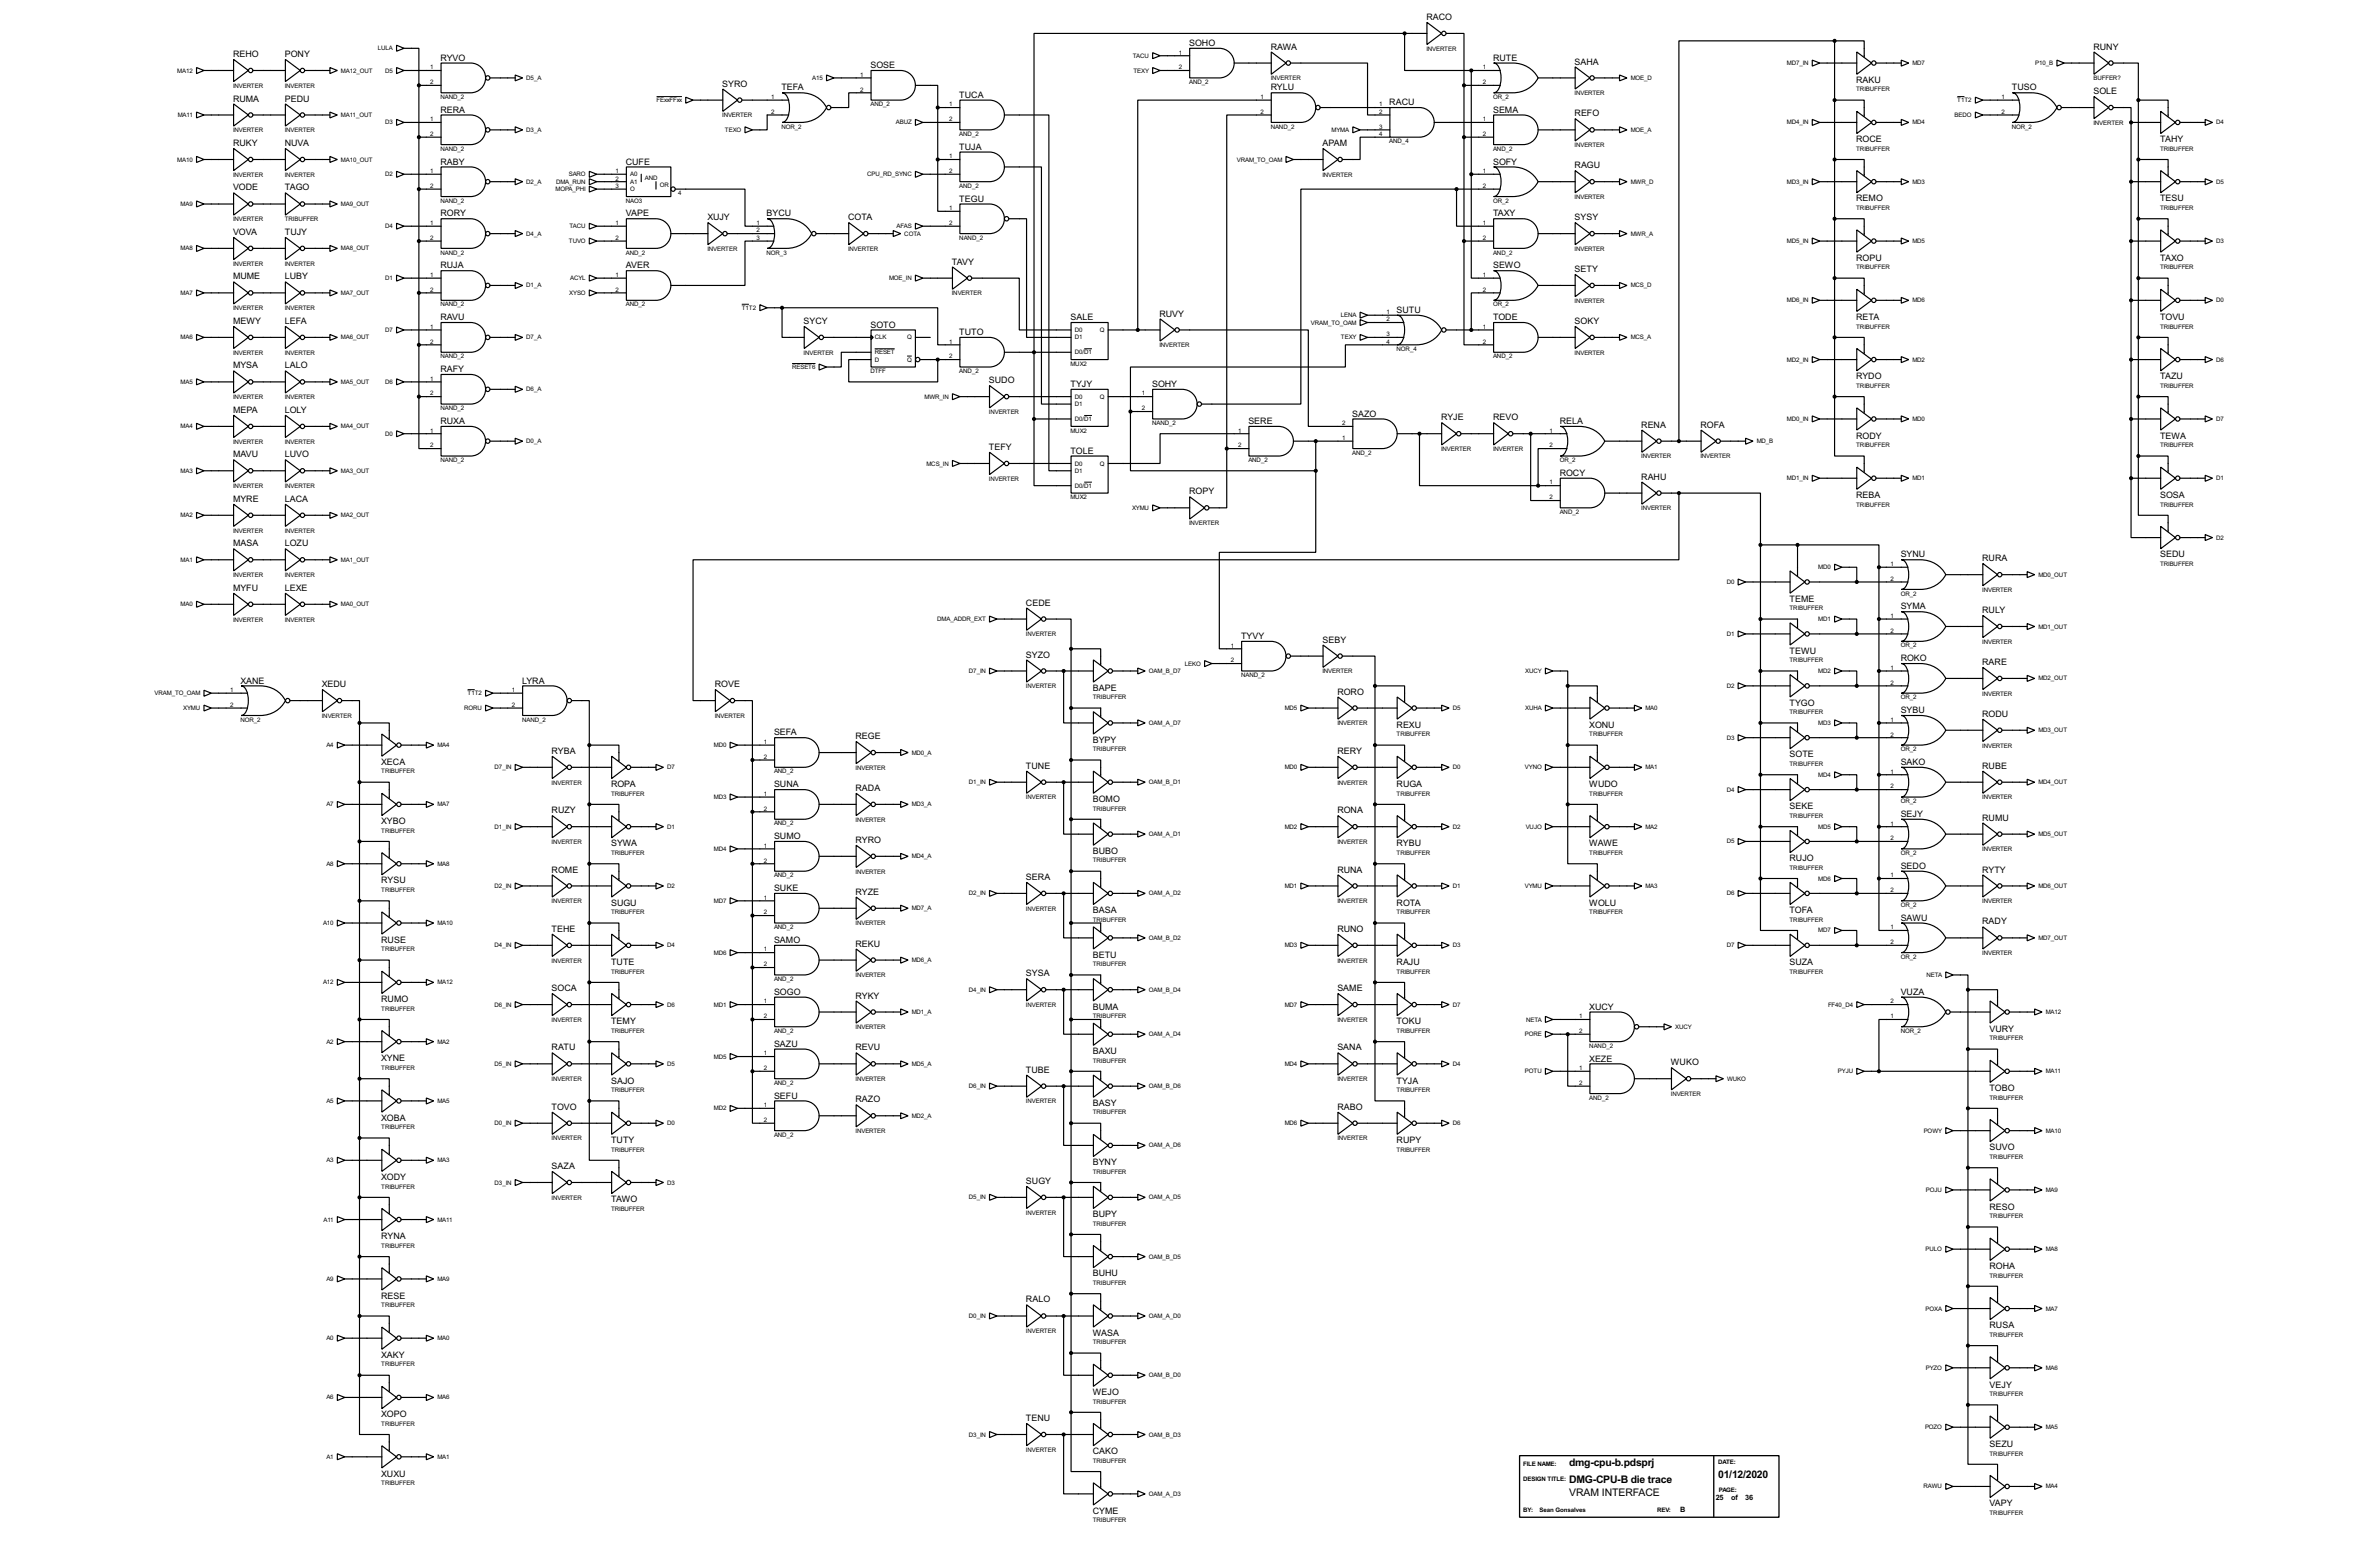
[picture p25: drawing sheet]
<svg xmlns="http://www.w3.org/2000/svg" width="815mm" height="536mm" viewBox="0 0 815 536" stroke-linecap="round" stroke-linejoin="round" font-family="sans-serif">
<defs><g id="words">
<g font-size="4">
<text x="537.8" y="502.4">dmg-cpu-b.pdsprj</text>
<text x="537.8" y="508.1">DMG-CPU-B die trace</text>
<text x="588.8" y="506.4">01/12/2020</text>
<text x="537.8" y="512.5">VRAM INTERFACE</text>
</g>
<g font-size="3.4">
<text x="488.8" y="6.9">RACO</text>
<text x="407.5" y="15.7">SOHO</text>
<text x="435.5" y="17">RAWA</text>
<text x="717.4" y="17">RUNY</text>
<text x="79.9" y="19.6">REHO</text>
<text x="97.6" y="19.6">PONY</text>
<text x="151" y="20.8">RYVO</text>
<text x="298.3" y="23.3">SOSE</text>
<text x="511.7" y="20.8">RUTE</text>
<text x="539.6" y="22.1">SAHA</text>
<text x="247.5" y="29.7">SYRO</text>
<text x="636.1" y="28.4">RAKU</text>
<text x="79.9" y="34.8">RUMA</text>
<text x="97.6" y="34.8">PEDU</text>
<text x="267.8" y="31">TEFA</text>
<text x="328.8" y="33.5">TUCA</text>
<text x="435.5" y="31">RYLU</text>
<text x="689.5" y="31">TUSO</text>
<text x="717.4" y="32.3">SOLE</text>
<text x="151" y="38.6">RERA</text>
<text x="476.1" y="36">RACU</text>
<text x="511.7" y="38.6">SEMA</text>
<text x="539.6" y="39.9">REFO</text>
<text x="79.9" y="50.1">RUKY</text>
<text x="97.6" y="50.1">NUVA</text>
<text x="328.8" y="51.3">TUJA</text>
<text x="453.2" y="50.1">APAM</text>
<text x="636.1" y="48.7">ROCE</text>
<text x="740.3" y="48.7">TAHY</text>
<text x="151" y="56.4">RABY</text>
<text x="214.5" y="56.4">CUFE</text>
<text x="511.7" y="56.4">SOFY</text>
<text x="539.6" y="57.7">RAGU</text>
<text x="79.9" y="65.3">VODE</text>
<text x="97.6" y="65.3">TAGO</text>
<text x="328.8" y="69.1">TEGU</text>
<text x="636.1" y="69">REMO</text>
<text x="740.3" y="69">TESU</text>
<text x="151" y="74.1">RORY</text>
<text x="214.5" y="74.1">VAPE</text>
<text x="242.4" y="75.5">XUJY</text>
<text x="262.7" y="74.1">BYCU</text>
<text x="290.7" y="75.5">COTA</text>
<text x="511.7" y="74.1">TAXY</text>
<text x="539.6" y="75.5">SYSY</text>
<text x="79.9" y="80.5">VOVA</text>
<text x="97.6" y="80.5">TUJY</text>
<text x="636.1" y="89.4">ROPU</text>
<text x="740.3" y="89.4">TAXO</text>
<text x="79.9" y="95.8">MUME</text>
<text x="97.6" y="95.8">LUBY</text>
<text x="151" y="92">RUJA</text>
<text x="214.5" y="92">AVER</text>
<text x="326.2" y="90.7">TAVY</text>
<text x="511.7" y="92">SEWO</text>
<text x="539.6" y="93.2">SETY</text>
<text x="478.6" y="107.2">SUTU</text>
<text x="79.9" y="111">MEWY</text>
<text x="97.6" y="111">LEFA</text>
<text x="151" y="109.7">RAVU</text>
<text x="275.4" y="111">SYCY</text>
<text x="298.3" y="112.2">SOTO</text>
<text x="366.9" y="109.7">SALE</text>
<text x="397.4" y="108.5">RUVY</text>
<text x="511.7" y="109.7">TODE</text>
<text x="539.6" y="111">SOKY</text>
<text x="636.1" y="109.6">RETA</text>
<text x="740.3" y="109.6">TOVU</text>
<text x="328.8" y="114.8">TUTO</text>
<text x="79.9" y="126.3">MYSA</text>
<text x="97.6" y="126.3">LALO</text>
<text x="151" y="127.5">RAFY</text>
<text x="338.9" y="131.3">SUDO</text>
<text x="636.1" y="130">RYDO</text>
<text x="740.3" y="130">TAZU</text>
<text x="366.9" y="132.6">TYJY</text>
<text x="394.8" y="132.6">SOHY</text>
<text x="79.9" y="141.5">MEPA</text>
<text x="97.6" y="141.5">LOLY</text>
<text x="463.4" y="142.8">SAZO</text>
<text x="493.9" y="144">RYJE</text>
<text x="511.7" y="144">REVO</text>
<text x="151" y="145.3">RUXA</text>
<text x="427.8" y="145.3">SERE</text>
<text x="534.5" y="145.3">RELA</text>
<text x="562.5" y="146.6">RENA</text>
<text x="582.8" y="146.6">ROFA</text>
<text x="338.9" y="154.2">TEFY</text>
<text x="366.9" y="155.5">TOLE</text>
<text x="636.1" y="150.3">RODY</text>
<text x="740.3" y="150.3">TEWA</text>
<text x="79.9" y="156.7">MAVU</text>
<text x="97.6" y="156.7">LUVO</text>
<text x="534.5" y="163">ROCY</text>
<text x="562.5" y="164.4">RAHU</text>
<text x="79.9" y="172">MYRE</text>
<text x="97.6" y="172">LACA</text>
<text x="407.5" y="169.4">ROPY</text>
<text x="636.1" y="170.6">REBA</text>
<text x="740.3" y="170.6">SOSA</text>
<text x="79.9" y="187.2">MASA</text>
<text x="97.6" y="187.2">LOZU</text>
<text x="651.4" y="191">SYNU</text>
<text x="740.3" y="191">SEDU</text>
<text x="679.3" y="192.3">RURA</text>
<text x="79.9" y="202.5">MYFU</text>
<text x="97.6" y="202.5">LEXE</text>
<text x="351.6" y="207.5">CEDE</text>
<text x="613.3" y="206.2">TEME</text>
<text x="651.4" y="208.8">SYMA</text>
<text x="679.3" y="210.1">RULY</text>
<text x="425.3" y="219">TYVY</text>
<text x="453.2" y="220.2">SEBY</text>
<text x="351.6" y="225.3">SYZO</text>
<text x="613.3" y="224">TEWU</text>
<text x="651.4" y="226.6">ROKO</text>
<text x="679.3" y="227.9">RARE</text>
<text x="82.4" y="234.2">XANE</text>
<text x="110.3" y="235.5">XEDU</text>
<text x="178.9" y="234.2">LYRA</text>
<text x="245" y="235.5">ROVE</text>
<text x="374.5" y="236.7">BAPE</text>
<text x="458.3" y="238">RORO</text>
<text x="613.3" y="241.8">TYGO</text>
<text x="651.4" y="244.4">SYBU</text>
<text x="679.3" y="245.6">RODU</text>
<text x="265.3" y="252">SEFA</text>
<text x="478.6" y="249.4">REXU</text>
<text x="544.7" y="249.4">XONU</text>
<text x="293.2" y="253.3">REGE</text>
<text x="374.5" y="254.5">BYPY</text>
<text x="130.7" y="262.1">XECA</text>
<text x="189.1" y="258.3">RYBA</text>
<text x="351.6" y="263.4">TUNE</text>
<text x="458.3" y="258.3">RERY</text>
<text x="613.3" y="259.5">SOTE</text>
<text x="651.4" y="262.1">SAKO</text>
<text x="679.3" y="263.4">RUBE</text>
<text x="209.4" y="269.7">ROPA</text>
<text x="265.3" y="269.8">SUNA</text>
<text x="478.6" y="269.7">RUGA</text>
<text x="544.7" y="269.7">WUDO</text>
<text x="293.2" y="271">RADA</text>
<text x="374.5" y="274.8">BOMO</text>
<text x="189.1" y="278.7">RUZY</text>
<text x="458.3" y="278.7">RONA</text>
<text x="613.3" y="277.3">SEKE</text>
<text x="651.4" y="279.9">SEJY</text>
<text x="679.3" y="281.2">RUMU</text>
<text x="130.7" y="282.4">XYBO</text>
<text x="265.3" y="287.5">SUMO</text>
<text x="209.4" y="290">SYWA</text>
<text x="293.2" y="288.8">RYRO</text>
<text x="374.5" y="292.6">BUBO</text>
<text x="478.6" y="290">RYBU</text>
<text x="544.7" y="290">WAWE</text>
<text x="189.1" y="299">ROME</text>
<text x="458.3" y="299">RUNA</text>
<text x="613.3" y="295.1">RUJO</text>
<text x="651.4" y="297.7">SEDO</text>
<text x="679.3" y="299">RYTY</text>
<text x="130.7" y="302.7">RYSU</text>
<text x="265.3" y="305.3">SUKE</text>
<text x="351.6" y="301.5">SERA</text>
<text x="209.4" y="310.3">SUGU</text>
<text x="293.2" y="306.6">RYZE</text>
<text x="478.6" y="310.3">ROTA</text>
<text x="544.7" y="310.3">WOLU</text>
<text x="374.5" y="312.9">BASA</text>
<text x="613.3" y="312.9">TOFA</text>
<text x="651.4" y="315.5">SAWU</text>
<text x="679.3" y="316.8">RADY</text>
<text x="130.7" y="323">RUSE</text>
<text x="189.1" y="319.3">TEHE</text>
<text x="265.3" y="323.1">SAMO</text>
<text x="458.3" y="319.3">RUNO</text>
<text x="293.2" y="324.4">REKU</text>
<text x="374.5" y="328.1">BETU</text>
<text x="209.4" y="330.7">TUTE</text>
<text x="351.6" y="334.5">SYSA</text>
<text x="478.6" y="330.7">RAJU</text>
<text x="613.3" y="330.7">SUZA</text>
<text x="189.1" y="339.6">SOCA</text>
<text x="265.3" y="340.9">SOGO</text>
<text x="458.3" y="339.6">SAME</text>
<text x="651.4" y="340.9">VUZA</text>
<text x="130.7" y="343.4">RUMO</text>
<text x="293.2" y="342.2">RYKY</text>
<text x="374.5" y="345.9">BUMA</text>
<text x="544.7" y="346">XUCY</text>
<text x="209.4" y="351">TEMY</text>
<text x="478.6" y="351">TOKU</text>
<text x="681.8" y="353.5">VURY</text>
<text x="189.1" y="359.9">RATU</text>
<text x="265.3" y="358.7">SAZU</text>
<text x="293.2" y="359.9">REVU</text>
<text x="458.3" y="359.9">SANA</text>
<text x="130.7" y="363.7">XYNE</text>
<text x="374.5" y="361.1">BAXU</text>
<text x="544.7" y="363.7">XEZE</text>
<text x="572.6" y="365">WUKO</text>
<text x="209.4" y="371.3">SAJO</text>
<text x="351.6" y="367.6">TUBE</text>
<text x="478.6" y="371.3">TYJA</text>
<text x="265.3" y="376.4">SEFU</text>
<text x="293.2" y="377.7">RAZO</text>
<text x="681.8" y="373.8">TOBO</text>
<text x="189.1" y="380.3">TOVO</text>
<text x="374.5" y="378.9">BASY</text>
<text x="458.3" y="380.3">RABO</text>
<text x="130.7" y="384">XOBA</text>
<text x="209.4" y="391.6">TUTY</text>
<text x="478.6" y="391.6">RUPY</text>
<text x="681.8" y="394.2">SUVO</text>
<text x="189.1" y="400.6">SAZA</text>
<text x="374.5" y="399.2">BYNY</text>
<text x="130.7" y="404.3">XODY</text>
<text x="351.6" y="405.7">SUGY</text>
<text x="209.4" y="411.9">TAWO</text>
<text x="374.5" y="417">BUPY</text>
<text x="681.8" y="414.5">RESO</text>
<text x="130.7" y="424.6">RYNA</text>
<text x="374.5" y="437.3">BUHU</text>
<text x="681.8" y="434.8">ROHA</text>
<text x="130.7" y="445">RESE</text>
<text x="351.6" y="446.3">RALO</text>
<text x="681.8" y="455.1">RUSA</text>
<text x="374.5" y="457.7">WASA</text>
<text x="130.7" y="465.3">XAKY</text>
<text x="374.5" y="478">WEJO</text>
<text x="681.8" y="475.4">VEJY</text>
<text x="130.7" y="485.6">XOPO</text>
<text x="351.6" y="486.9">TENU</text>
<text x="681.8" y="495.8">SEZU</text>
<text x="374.5" y="498.3">CAKO</text>
<text x="130.7" y="505.9">XUXU</text>
<text x="374.5" y="518.6">CYME</text>
<text x="681.8" y="516.1">VAPY</text>
</g>
<g font-size="2.8">
<text x="588" y="514.1">25</text>
<text x="593.3" y="514.1">of</text>
<text x="598.1" y="514.1">36</text>
<text x="575.8" y="518.2">B</text>
</g>
<g font-size="2.4">
<text x="129.5" y="17.2">LULA</text>
<text x="488.8" y="17.4">INVERTER</text>
<text x="147.5" y="23.8">1</text>
<text x="388.3" y="19.8">TACU</text>
<text x="404" y="18.7">1</text>
<text x="404" y="23.8">2</text>
<text x="508.2" y="23.8">1</text>
<text x="612.4" y="22.3">MD7_IN</text>
<text x="655.4" y="22.3">MD7</text>
<text x="697.5" y="22.3">P10_B</text>
<text x="60.8" y="24.8">MA12</text>
<text x="116.9" y="24.8">MA12_OUT</text>
<text x="132" y="24.8">D5</text>
<text x="147.5" y="28.9">2</text>
<text x="180.4" y="27.4">D5_A</text>
<text x="278.3" y="27.4">A15</text>
<text x="294.8" y="26.3">1</text>
<text x="388.5" y="24.8">TEXY</text>
<text x="407.5" y="28.8">AND_2</text>
<text x="435.5" y="27.5">INVERTER</text>
<text x="508.2" y="28.9">2</text>
<text x="558.9" y="27.4">MOE_D</text>
<text x="717.4" y="27.5">BUFFER?</text>
<text x="79.9" y="30.1">INVERTER</text>
<text x="97.6" y="30.1">INVERTER</text>
<text x="151" y="33.9">NAND_2</text>
<text x="225" y="35">FExxFFxx</text>
<text x="264.3" y="33.9">1</text>
<text x="294.8" y="31.4">2</text>
<text x="432" y="33.9">1</text>
<text x="511.7" y="33.9">OR_2</text>
<text x="539.6" y="32.6">INVERTER</text>
<text x="636.1" y="31.3">TRIBUFFER</text>
<text x="670.8" y="35">T1T2</text>
<text x="686" y="33.9">1</text>
<text x="60.9" y="40.1">MA11</text>
<text x="116.9" y="40.1">MA11_OUT</text>
<text x="147.5" y="41.6">1</text>
<text x="247.5" y="40.2">INVERTER</text>
<text x="264.3" y="39">2</text>
<text x="298.3" y="36.4">AND_2</text>
<text x="325.3" y="36.5">1</text>
<text x="325.3" y="41.6">2</text>
<text x="432" y="39">2</text>
<text x="472.6" y="36.5">1</text>
<text x="472.6" y="39">2</text>
<text x="508.2" y="41.6">1</text>
<text x="669.9" y="40.1">BEDO</text>
<text x="686" y="39">2</text>
<text x="79.9" y="45.3">INVERTER</text>
<text x="97.6" y="45.3">INVERTER</text>
<text x="132" y="42.7">D3</text>
<text x="147.5" y="46.6">2</text>
<text x="180.4" y="45.2">D3_A</text>
<text x="248.5" y="45.2">TEXO</text>
<text x="267.8" y="44.1">NOR_2</text>
<text x="307" y="42.7">ABUZ</text>
<text x="328.8" y="46.6">AND_2</text>
<text x="435.5" y="44.1">NAND_2</text>
<text x="456.4" y="45.2">MYMA</text>
<text x="472.6" y="44.1">3</text>
<text x="472.6" y="46.6">4</text>
<text x="508.2" y="46.6">2</text>
<text x="558.9" y="45.2">MOE_A</text>
<text x="612.4" y="42.7">MD4_IN</text>
<text x="655.4" y="42.7">MD4</text>
<text x="689.5" y="44.1">NOR_2</text>
<text x="717.4" y="42.8">INVERTER</text>
<text x="759.5" y="42.7">D4</text>
<text x="151" y="51.6">NAND_2</text>
<text x="476.1" y="49.1">AND_4</text>
<text x="511.7" y="51.6">AND_2</text>
<text x="539.6" y="50.4">INVERTER</text>
<text x="636.1" y="51.6">TRIBUFFER</text>
<text x="740.3" y="51.6">TRIBUFFER</text>
<text x="60.8" y="55.4">MA10</text>
<text x="116.9" y="55.4">MA10_OUT</text>
<text x="147.5" y="59.3">1</text>
<text x="211" y="59.3">1</text>
<text x="325.3" y="54.3">1</text>
<text x="325.3" y="59.3">2</text>
<text x="423.9" y="55.4">VRAM_TO_OAM</text>
<text x="508.2" y="59.3">1</text>
<text x="79.9" y="60.6">INVERTER</text>
<text x="97.6" y="60.6">INVERTER</text>
<text x="132" y="60.4">D2</text>
<text x="147.5" y="64.4">2</text>
<text x="180.4" y="62.9">D2_A</text>
<text x="190.4" y="65.5">MOPA_PHI</text>
<text x="190.6" y="62.9">DMA_RUN</text>
<text x="194.9" y="60.4">SARO</text>
<text x="211" y="61.9">2</text>
<text x="211" y="64.4">3</text>
<text x="216" y="62.9">A1</text>
<text x="216" y="60.4">A0</text>
<text x="216" y="65.5">O</text>
<text x="221" y="61.6">AND</text>
<text x="226.1" y="64.2">OR</text>
<text x="297.2" y="60.4">CPU_RD_SYNC</text>
<text x="328.8" y="64.3">AND_2</text>
<text x="453.2" y="60.6">INVERTER</text>
<text x="508.2" y="64.4">2</text>
<text x="558.9" y="62.9">MWR_D</text>
<text x="612.4" y="62.9">MD3_IN</text>
<text x="655.4" y="62.9">MD3</text>
<text x="759.5" y="62.9">D5</text>
<text x="61.9" y="70.6">MA9</text>
<text x="116.9" y="70.6">MA9_OUT</text>
<text x="151" y="69.5">NAND_2</text>
<text x="214.5" y="69.5">NAO3</text>
<text x="232.5" y="66.7">4</text>
<text x="325.3" y="72">1</text>
<text x="511.7" y="69.5">OR_2</text>
<text x="539.6" y="68.2">INVERTER</text>
<text x="636.1" y="72">TRIBUFFER</text>
<text x="740.3" y="72">TRIBUFFER</text>
<text x="79.9" y="75.8">INVERTER</text>
<text x="97.6" y="75.8">TRIBUFFER</text>
<text x="147.5" y="77.1">1</text>
<text x="211" y="77.1">1</text>
<text x="259.3" y="77.1">1</text>
<text x="325.3" y="77.1">2</text>
<text x="508.2" y="77.1">1</text>
<text x="132" y="78.2">D4</text>
<text x="147.5" y="82.2">2</text>
<text x="180.4" y="80.8">D4_A</text>
<text x="195" y="83.3">TUVO</text>
<text x="195.2" y="78.2">TACU</text>
<text x="211" y="82.2">2</text>
<text x="259.3" y="79.7">2</text>
<text x="259.3" y="82.2">3</text>
<text x="307.3" y="78.2">AFAS</text>
<text x="309.9" y="80.8">COTA</text>
<text x="328.8" y="82.2">NAND_2</text>
<text x="508.2" y="82.2">2</text>
<text x="558.9" y="80.8">MWR_A</text>
<text x="612.4" y="83.3">MD5_IN</text>
<text x="655.4" y="83.3">MD5</text>
<text x="759.5" y="83.3">D3</text>
<text x="61.9" y="85.8">MA8</text>
<text x="116.9" y="85.8">MA8_OUT</text>
<text x="151" y="87.2">NAND_2</text>
<text x="214.5" y="87.2">AND_2</text>
<text x="242.4" y="86">INVERTER</text>
<text x="262.7" y="87.2">NOR_3</text>
<text x="290.7" y="86">INVERTER</text>
<text x="511.7" y="87.2">AND_2</text>
<text x="539.6" y="86">INVERTER</text>
<text x="79.9" y="91">INVERTER</text>
<text x="97.6" y="91">INVERTER</text>
<text x="132" y="96">D1</text>
<text x="147.5" y="94.9">1</text>
<text x="195.4" y="96">ACYL</text>
<text x="211" y="94.9">1</text>
<text x="304.7" y="96">MOE_IN</text>
<text x="508.2" y="94.9">1</text>
<text x="636.1" y="92.3">TRIBUFFER</text>
<text x="740.3" y="92.3">TRIBUFFER</text>
<text x="61.9" y="101">MA7</text>
<text x="116.9" y="101">MA7_OUT</text>
<text x="147.5" y="100">2</text>
<text x="180.4" y="98.5">D1_A</text>
<text x="195.1" y="101">XYSO</text>
<text x="211" y="100">2</text>
<text x="326.2" y="101.2">INVERTER</text>
<text x="508.2" y="100">2</text>
<text x="558.9" y="98.5">MCS_D</text>
<text x="79.9" y="106.3">INVERTER</text>
<text x="97.6" y="106.3">INVERTER</text>
<text x="151" y="105">NAND_2</text>
<text x="214.5" y="105">AND_2</text>
<text x="254.2" y="106.2">T1T2</text>
<text x="475.2" y="107.6">1</text>
<text x="511.7" y="105">OR_2</text>
<text x="539.6" y="103.7">INVERTER</text>
<text x="612.4" y="103.6">MD6_IN</text>
<text x="655.4" y="103.6">MD6</text>
<text x="759.5" y="103.6">D0</text>
<text x="132" y="113.7">D7</text>
<text x="147.5" y="112.7">1</text>
<text x="368.3" y="113.7">D0</text>
<text x="376.9" y="113.7">Q</text>
<text x="449.3" y="111.2">VRAM_TO_OAM</text>
<text x="459.5" y="108.7">LENA</text>
<text x="475.2" y="110.1">2</text>
<text x="508.2" y="112.7">1</text>
<text x="636.1" y="112.6">TRIBUFFER</text>
<text x="740.3" y="112.6">TRIBUFFER</text>
<text x="61.9" y="116.3">MA6</text>
<text x="116.9" y="116.3">MA6_OUT</text>
<text x="147.5" y="117.8">2</text>
<text x="180.4" y="116.3">D7_A</text>
<text x="299.8" y="116.3">CLK</text>
<text x="310.9" y="116.3">Q</text>
<text x="325.3" y="117.8">1</text>
<text x="368.3" y="116.3">D1</text>
<text x="397.4" y="119">INVERTER</text>
<text x="459.6" y="116.3">TEXY</text>
<text x="475.2" y="115.2">3</text>
<text x="475.2" y="117.8">4</text>
<text x="508.2" y="117.8">2</text>
<text x="558.9" y="116.3">MCS_A</text>
<text x="79.9" y="121.5">INVERTER</text>
<text x="97.6" y="121.5">INVERTER</text>
<text x="151" y="122.8">NAND_2</text>
<text x="275.4" y="121.5">INVERTER</text>
<text x="299.8" y="123.9">D</text>
<text x="299.8" y="121.4">RESET</text>
<text x="310.9" y="123.9">Q</text>
<text x="325.3" y="122.8">2</text>
<text x="366.9" y="125.3">MUX2</text>
<text x="368.3" y="121.4">D0/D1</text>
<text x="478.6" y="120.3">NOR_4</text>
<text x="511.7" y="122.8">AND_2</text>
<text x="539.6" y="121.5">INVERTER</text>
<text x="612.4" y="123.9">MD2_IN</text>
<text x="655.4" y="123.9">MD2</text>
<text x="759.5" y="123.9">D6</text>
<text x="61.9" y="131.6">MA5</text>
<text x="116.9" y="131.6">MA5_OUT</text>
<text x="132" y="131.6">D6</text>
<text x="147.5" y="130.5">1</text>
<text x="271.5" y="126.4">RESET6</text>
<text x="298.3" y="127.8">DTFF</text>
<text x="328.8" y="127.8">AND_2</text>
<text x="79.9" y="136.8">INVERTER</text>
<text x="97.6" y="136.8">INVERTER</text>
<text x="147.5" y="135.5">2</text>
<text x="180.4" y="134.1">D6_A</text>
<text x="316.9" y="136.6">MWR_IN</text>
<text x="368.3" y="136.6">D0</text>
<text x="376.9" y="136.6">Q</text>
<text x="391.3" y="135.5">1</text>
<text x="636.1" y="133">TRIBUFFER</text>
<text x="740.3" y="133">TRIBUFFER</text>
<text x="151" y="140.5">NAND_2</text>
<text x="338.9" y="141.8">INVERTER</text>
<text x="368.3" y="139.1">D1</text>
<text x="391.3" y="140.6">2</text>
<text x="61.9" y="146.8">MA4</text>
<text x="116.9" y="146.8">MA4_OUT</text>
<text x="132" y="149.3">D0</text>
<text x="147.5" y="148.2">1</text>
<text x="366.9" y="148.2">MUX2</text>
<text x="368.3" y="144.3">D0/D1</text>
<text x="394.8" y="145.7">NAND_2</text>
<text x="424.4" y="148.2">1</text>
<text x="459.9" y="145.7">2</text>
<text x="531" y="148.2">1</text>
<text x="612.4" y="144.3">MD0_IN</text>
<text x="655.4" y="144.3">MD0</text>
<text x="759.5" y="144.3">D7</text>
<text x="79.9" y="152">INVERTER</text>
<text x="97.6" y="152">INVERTER</text>
<text x="147.5" y="153.3">2</text>
<text x="180.4" y="151.8">D0_A</text>
<text x="424.4" y="153.3">2</text>
<text x="459.9" y="150.8">1</text>
<text x="463.4" y="155.8">AND_2</text>
<text x="493.9" y="154.5">INVERTER</text>
<text x="511.7" y="154.5">INVERTER</text>
<text x="531" y="153.3">2</text>
<text x="602" y="151.8">MD_B</text>
<text x="636.1" y="153.2">TRIBUFFER</text>
<text x="740.3" y="153.2">TRIBUFFER</text>
<text x="151" y="158.4">NAND_2</text>
<text x="317.5" y="159.5">MCS_IN</text>
<text x="368.3" y="159.5">D0</text>
<text x="376.9" y="159.5">Q</text>
<text x="427.8" y="158.4">AND_2</text>
<text x="534.5" y="158.4">OR_2</text>
<text x="562.5" y="157.1">INVERTER</text>
<text x="582.8" y="157.1">INVERTER</text>
<text x="61.9" y="162">MA3</text>
<text x="79.9" y="167.2">INVERTER</text>
<text x="97.6" y="167.2">INVERTER</text>
<text x="116.9" y="162">MA3_OUT</text>
<text x="338.9" y="164.7">INVERTER</text>
<text x="368.3" y="162">D1</text>
<text x="368.3" y="167.1">D0/D1</text>
<text x="531" y="166">1</text>
<text x="612.4" y="164.5">MD1_IN</text>
<text x="655.4" y="164.5">MD1</text>
<text x="759.5" y="164.5">D1</text>
<text x="366.9" y="171.1">MUX2</text>
<text x="531" y="171.1">2</text>
<text x="636.1" y="173.6">TRIBUFFER</text>
<text x="740.3" y="173.6">TRIBUFFER</text>
<text x="61.9" y="177.3">MA2</text>
<text x="116.9" y="177.3">MA2_OUT</text>
<text x="388" y="174.7">XYMU</text>
<text x="407.5" y="179.9">INVERTER</text>
<text x="534.5" y="176.1">AND_2</text>
<text x="562.5" y="174.9">INVERTER</text>
<text x="79.9" y="182.5">INVERTER</text>
<text x="97.6" y="182.5">INVERTER</text>
<text x="759.5" y="184.9">D2</text>
<text x="61.9" y="192.5">MA1</text>
<text x="79.9" y="197.7">INVERTER</text>
<text x="97.6" y="197.7">INVERTER</text>
<text x="116.9" y="192.5">MA1_OUT</text>
<text x="623.1" y="195.1">MD0</text>
<text x="647.9" y="194">1</text>
<text x="698.6" y="197.6">MD0_OUT</text>
<text x="740.3" y="193.9">TRIBUFFER</text>
<text x="591.8" y="200.1">D0</text>
<text x="647.9" y="199">2</text>
<text x="679.3" y="202.8">INVERTER</text>
<text x="61.9" y="207.8">MA0</text>
<text x="116.9" y="207.8">MA0_OUT</text>
<text x="613.3" y="209.2">TRIBUFFER</text>
<text x="651.4" y="204.1">OR_2</text>
<text x="79.9" y="213">INVERTER</text>
<text x="97.6" y="213">INVERTER</text>
<text x="321.2" y="212.8">DMA_ADDR_EXT</text>
<text x="623.1" y="212.8">MD1</text>
<text x="647.9" y="211.7">1</text>
<text x="698.6" y="215.4">MD1_OUT</text>
<text x="351.6" y="218.1">INVERTER</text>
<text x="421.8" y="221.9">1</text>
<text x="591.8" y="217.9">D1</text>
<text x="647.9" y="216.8">2</text>
<text x="651.4" y="221.9">OR_2</text>
<text x="679.3" y="220.6">INVERTER</text>
<text x="421.8" y="227">2</text>
<text x="613.3" y="226.9">TRIBUFFER</text>
<text x="332.1" y="230.6">D7_IN</text>
<text x="393.8" y="230.6">OAM_B_D7</text>
<text x="406.1" y="228.1">LEKO</text>
<text x="425.3" y="232">NAND_2</text>
<text x="453.2" y="230.8">INVERTER</text>
<text x="522.7" y="230.6">XUCY</text>
<text x="623.1" y="230.6">MD2</text>
<text x="647.9" y="229.5">1</text>
<text x="698.6" y="233.2">MD2_OUT</text>
<text x="53" y="238.2">VRAM_TO_OAM</text>
<text x="78.9" y="237.1">1</text>
<text x="160.3" y="238.2">T1T2</text>
<text x="175.4" y="237.1">1</text>
<text x="351.6" y="235.8">INVERTER</text>
<text x="374.5" y="239.6">TRIBUFFER</text>
<text x="591.8" y="235.7">D2</text>
<text x="647.9" y="234.6">2</text>
<text x="651.4" y="239.6">OR_2</text>
<text x="679.3" y="238.4">INVERTER</text>
<text x="62.8" y="243.3">XYMU</text>
<text x="78.9" y="242.2">2</text>
<text x="110.3" y="246">INVERTER</text>
<text x="159.1" y="243.3">RORU</text>
<text x="175.4" y="242.2">2</text>
<text x="245" y="246">INVERTER</text>
<text x="440.3" y="243.3">MD5</text>
<text x="497.9" y="243.3">D5</text>
<text x="522.7" y="243.3">XUHA</text>
<text x="563.9" y="243.3">MA0</text>
<text x="613.3" y="244.7">TRIBUFFER</text>
<text x="82.4" y="247.3">NOR_2</text>
<text x="178.9" y="247.3">NAND_2</text>
<text x="393.8" y="248.4">OAM_A_D7</text>
<text x="458.3" y="248.5">INVERTER</text>
<text x="623.1" y="248.4">MD3</text>
<text x="647.9" y="247.3">1</text>
<text x="698.6" y="250.9">MD3_OUT</text>
<text x="111.9" y="256">A4</text>
<text x="149.9" y="256">MA4</text>
<text x="244.7" y="256">MD0</text>
<text x="261.8" y="254.9">1</text>
<text x="374.5" y="257.4">TRIBUFFER</text>
<text x="478.6" y="252.3">TRIBUFFER</text>
<text x="544.7" y="252.3">TRIBUFFER</text>
<text x="591.8" y="253.5">D3</text>
<text x="647.9" y="252.4">2</text>
<text x="651.4" y="257.4">OR_2</text>
<text x="679.3" y="256.2">INVERTER</text>
<text x="169.5" y="263.6">D7_IN</text>
<text x="228.7" y="263.6">D7</text>
<text x="261.8" y="260">2</text>
<text x="293.2" y="263.8">INVERTER</text>
<text x="312.5" y="258.6">MD0_A</text>
<text x="440.3" y="263.6">MD0</text>
<text x="497.9" y="263.6">D0</text>
<text x="522.6" y="263.6">VYNO</text>
<text x="563.9" y="263.6">MA1</text>
<text x="613.3" y="262.5">TRIBUFFER</text>
<text x="130.7" y="265">TRIBUFFER</text>
<text x="189.1" y="268.9">INVERTER</text>
<text x="265.3" y="265">AND_2</text>
<text x="332.1" y="268.7">D1_IN</text>
<text x="393.8" y="268.7">OAM_B_D1</text>
<text x="458.3" y="268.9">INVERTER</text>
<text x="623.1" y="266.2">MD4</text>
<text x="647.9" y="265.1">1</text>
<text x="698.6" y="268.7">MD4_OUT</text>
<text x="209.4" y="272.7">TRIBUFFER</text>
<text x="244.7" y="273.8">MD3</text>
<text x="261.8" y="272.7">1</text>
<text x="351.6" y="273.9">INVERTER</text>
<text x="478.6" y="272.7">TRIBUFFER</text>
<text x="544.7" y="272.7">TRIBUFFER</text>
<text x="591.8" y="271.3">D4</text>
<text x="647.9" y="270.2">2</text>
<text x="651.4" y="275.2">OR_2</text>
<text x="679.3" y="273.9">INVERTER</text>
<text x="111.9" y="276.3">A7</text>
<text x="149.9" y="276.3">MA7</text>
<text x="261.8" y="277.8">2</text>
<text x="293.2" y="281.6">INVERTER</text>
<text x="312.5" y="276.3">MD3_A</text>
<text x="374.5" y="277.7">TRIBUFFER</text>
<text x="613.3" y="280.3">TRIBUFFER</text>
<text x="130.7" y="285.4">TRIBUFFER</text>
<text x="169.5" y="284">D1_IN</text>
<text x="228.7" y="284">D1</text>
<text x="265.3" y="282.8">AND_2</text>
<text x="393.8" y="286.5">OAM_A_D1</text>
<text x="440.3" y="284">MD2</text>
<text x="497.9" y="284">D2</text>
<text x="522.9" y="284">VUJO</text>
<text x="563.9" y="284">MA2</text>
<text x="623.1" y="284">MD5</text>
<text x="647.9" y="282.9">1</text>
<text x="647.9" y="287.9">2</text>
<text x="698.6" y="286.5">MD5_OUT</text>
<text x="189.1" y="289.2">INVERTER</text>
<text x="209.4" y="293">TRIBUFFER</text>
<text x="244.7" y="291.6">MD4</text>
<text x="261.8" y="290.5">1</text>
<text x="458.3" y="289.2">INVERTER</text>
<text x="478.6" y="293">TRIBUFFER</text>
<text x="544.7" y="293">TRIBUFFER</text>
<text x="591.8" y="289">D5</text>
<text x="651.4" y="293">OR_2</text>
<text x="679.3" y="291.7">INVERTER</text>
<text x="111.9" y="296.7">A8</text>
<text x="149.9" y="296.7">MA8</text>
<text x="261.8" y="295.6">2</text>
<text x="293.2" y="299.3">INVERTER</text>
<text x="312.5" y="294.1">MD4_A</text>
<text x="374.5" y="295.5">TRIBUFFER</text>
<text x="613.3" y="298.1">TRIBUFFER</text>
<text x="130.7" y="305.7">TRIBUFFER</text>
<text x="169.5" y="304.3">D2_IN</text>
<text x="228.7" y="304.3">D2</text>
<text x="265.3" y="300.6">AND_2</text>
<text x="440.3" y="304.3">MD1</text>
<text x="497.9" y="304.3">D1</text>
<text x="522.6" y="304.3">VYMU</text>
<text x="563.9" y="304.3">MA3</text>
<text x="623.1" y="301.7">MD6</text>
<text x="647.9" y="300.6">1</text>
<text x="647.9" y="305.7">2</text>
<text x="698.6" y="304.3">MD6_OUT</text>
<text x="189.1" y="309.5">INVERTER</text>
<text x="244.7" y="309.4">MD7</text>
<text x="261.8" y="308.3">1</text>
<text x="312.5" y="311.9">MD7_A</text>
<text x="332.1" y="306.8">D2_IN</text>
<text x="393.8" y="306.8">OAM_A_D2</text>
<text x="458.3" y="309.5">INVERTER</text>
<text x="591.8" y="306.8">D6</text>
<text x="651.4" y="310.8">OR_2</text>
<text x="679.3" y="309.5">INVERTER</text>
<text x="110.7" y="317">A10</text>
<text x="149.9" y="317">MA10</text>
<text x="209.4" y="313.3">TRIBUFFER</text>
<text x="261.8" y="313.3">2</text>
<text x="293.2" y="317.1">INVERTER</text>
<text x="351.6" y="312">INVERTER</text>
<text x="374.5" y="315.8">TRIBUFFER</text>
<text x="478.6" y="313.3">TRIBUFFER</text>
<text x="544.7" y="313.3">TRIBUFFER</text>
<text x="613.3" y="315.8">TRIBUFFER</text>
<text x="265.3" y="318.4">AND_2</text>
<text x="393.8" y="322.1">OAM_B_D2</text>
<text x="623.1" y="319.5">MD7</text>
<text x="647.9" y="318.4">1</text>
<text x="647.9" y="323.5">2</text>
<text x="698.6" y="322.1">MD7_OUT</text>
<text x="130.7" y="326">TRIBUFFER</text>
<text x="169.5" y="324.6">D4_IN</text>
<text x="189.1" y="329.8">INVERTER</text>
<text x="228.7" y="324.6">D4</text>
<text x="244.7" y="327.1">MD6</text>
<text x="261.8" y="326">1</text>
<text x="312.5" y="329.7">MD6_A</text>
<text x="440.3" y="324.6">MD3</text>
<text x="458.3" y="329.8">INVERTER</text>
<text x="497.9" y="324.6">D3</text>
<text x="591.8" y="324.6">D7</text>
<text x="651.4" y="328.5">OR_2</text>
<text x="679.3" y="327.3">INVERTER</text>
<text x="209.4" y="333.6">TRIBUFFER</text>
<text x="261.8" y="331.1">2</text>
<text x="293.2" y="334.9">INVERTER</text>
<text x="374.5" y="331.1">TRIBUFFER</text>
<text x="478.6" y="333.6">TRIBUFFER</text>
<text x="613.3" y="333.6">TRIBUFFER</text>
<text x="660.2" y="334.8">NETA</text>
<text x="110.7" y="337.3">A12</text>
<text x="149.9" y="337.3">MA12</text>
<text x="265.3" y="336.2">AND_2</text>
<text x="332.1" y="339.8">D4_IN</text>
<text x="393.8" y="339.8">OAM_B_D4</text>
<text x="130.7" y="346.3">TRIBUFFER</text>
<text x="169.5" y="344.9">D6_IN</text>
<text x="228.7" y="344.9">D6</text>
<text x="244.7" y="344.9">MD1</text>
<text x="261.8" y="343.8">1</text>
<text x="312.5" y="347.5">MD1_A</text>
<text x="351.6" y="345.1">INVERTER</text>
<text x="440.3" y="344.9">MD7</text>
<text x="497.9" y="344.9">D7</text>
<text x="626.5" y="344.9">FF40_D4</text>
<text x="647.9" y="343.8">2</text>
<text x="701.1" y="347.5">MA12</text>
<text x="189.1" y="350.1">INVERTER</text>
<text x="209.4" y="353.9">TRIBUFFER</text>
<text x="261.8" y="348.9">2</text>
<text x="265.3" y="353.9">AND_2</text>
<text x="293.2" y="352.7">INVERTER</text>
<text x="374.5" y="348.9">TRIBUFFER</text>
<text x="458.3" y="350.1">INVERTER</text>
<text x="478.6" y="353.9">TRIBUFFER</text>
<text x="523" y="350">NETA</text>
<text x="541.2" y="348.9">1</text>
<text x="541.2" y="354">2</text>
<text x="574.1" y="352.5">XUCY</text>
<text x="647.9" y="348.9">1</text>
<text x="651.4" y="353.9">NOR_2</text>
<text x="111.9" y="357.6">A2</text>
<text x="149.9" y="357.6">MA2</text>
<text x="393.8" y="355.1">OAM_A_D4</text>
<text x="522.6" y="355.1">PORE</text>
<text x="544.7" y="359">NAND_2</text>
<text x="681.8" y="356.5">TRIBUFFER</text>
<text x="169.5" y="365.2">D5_IN</text>
<text x="228.7" y="365.2">D5</text>
<text x="244.7" y="362.7">MD5</text>
<text x="261.8" y="361.6">1</text>
<text x="312.5" y="365.2">MD5_A</text>
<text x="374.5" y="364.1">TRIBUFFER</text>
<text x="440.3" y="365.2">MD4</text>
<text x="497.9" y="365.2">D4</text>
<text x="130.7" y="366.6">TRIBUFFER</text>
<text x="189.1" y="370.4">INVERTER</text>
<text x="261.8" y="366.7">2</text>
<text x="265.3" y="371.7">AND_2</text>
<text x="293.2" y="370.4">INVERTER</text>
<text x="458.3" y="370.4">INVERTER</text>
<text x="522.6" y="367.8">POTU</text>
<text x="541.2" y="366.7">1</text>
<text x="541.2" y="371.8">2</text>
<text x="591.9" y="370.3">WUKO</text>
<text x="629.9" y="367.8">PYJU</text>
<text x="701.1" y="367.8">MA11</text>
<text x="111.9" y="377.9">A5</text>
<text x="149.9" y="377.9">MA5</text>
<text x="209.4" y="374.3">TRIBUFFER</text>
<text x="332.1" y="372.9">D6_IN</text>
<text x="393.8" y="372.9">OAM_B_D6</text>
<text x="478.6" y="374.3">TRIBUFFER</text>
<text x="544.7" y="376.8">AND_2</text>
<text x="572.6" y="375.5">INVERTER</text>
<text x="681.8" y="376.8">TRIBUFFER</text>
<text x="244.7" y="380.5">MD2</text>
<text x="261.8" y="379.4">1</text>
<text x="312.5" y="383">MD2_A</text>
<text x="351.6" y="378.1">INVERTER</text>
<text x="374.5" y="381.9">TRIBUFFER</text>
<text x="130.7" y="387">TRIBUFFER</text>
<text x="169.5" y="385.6">D0_IN</text>
<text x="228.7" y="385.6">D0</text>
<text x="261.8" y="384.5">2</text>
<text x="265.3" y="389.5">AND_2</text>
<text x="293.2" y="388.2">INVERTER</text>
<text x="440.3" y="385.6">MD6</text>
<text x="497.9" y="385.6">D6</text>
<text x="659.3" y="388.1">POWY</text>
<text x="701.1" y="388.1">MA10</text>
<text x="189.1" y="390.8">INVERTER</text>
<text x="209.4" y="394.6">TRIBUFFER</text>
<text x="393.8" y="393.2">OAM_A_D6</text>
<text x="458.3" y="390.8">INVERTER</text>
<text x="478.6" y="394.6">TRIBUFFER</text>
<text x="111.9" y="398.3">A3</text>
<text x="149.9" y="398.3">MA3</text>
<text x="681.8" y="397.1">TRIBUFFER</text>
<text x="130.7" y="407.3">TRIBUFFER</text>
<text x="169.5" y="405.9">D3_IN</text>
<text x="228.7" y="405.9">D3</text>
<text x="374.5" y="402.2">TRIBUFFER</text>
<text x="189.1" y="411.1">INVERTER</text>
<text x="332.1" y="411">D5_IN</text>
<text x="393.8" y="411">OAM_A_D5</text>
<text x="660" y="408.4">POJU</text>
<text x="701.1" y="408.4">MA9</text>
<text x="110.9" y="418.6">A11</text>
<text x="149.9" y="418.6">MA11</text>
<text x="209.4" y="414.9">TRIBUFFER</text>
<text x="351.6" y="416.2">INVERTER</text>
<text x="374.5" y="420">TRIBUFFER</text>
<text x="681.8" y="417.4">TRIBUFFER</text>
<text x="130.7" y="427.6">TRIBUFFER</text>
<text x="393.8" y="431.3">OAM_B_D5</text>
<text x="659.9" y="428.7">PULO</text>
<text x="701.1" y="428.7">MA8</text>
<text x="681.8" y="437.8">TRIBUFFER</text>
<text x="111.9" y="438.9">A9</text>
<text x="149.9" y="438.9">MA9</text>
<text x="374.5" y="440.3">TRIBUFFER</text>
<text x="130.7" y="447.9">TRIBUFFER</text>
<text x="659.9" y="449.1">POXA</text>
<text x="701.1" y="449.1">MA7</text>
<text x="332.1" y="451.6">D0_IN</text>
<text x="393.8" y="451.6">OAM_A_D0</text>
<text x="111.9" y="459.2">A0</text>
<text x="149.9" y="459.2">MA0</text>
<text x="351.6" y="456.8">INVERTER</text>
<text x="374.5" y="460.6">TRIBUFFER</text>
<text x="681.8" y="458.1">TRIBUFFER</text>
<text x="130.7" y="468.2">TRIBUFFER</text>
<text x="393.8" y="471.9">OAM_B_D0</text>
<text x="660" y="469.4">PYZO</text>
<text x="701.1" y="469.4">MA6</text>
<text x="111.9" y="479.5">A6</text>
<text x="149.9" y="479.5">MA6</text>
<text x="681.8" y="478.4">TRIBUFFER</text>
<text x="374.5" y="480.9">TRIBUFFER</text>
<text x="130.7" y="488.6">TRIBUFFER</text>
<text x="659.7" y="489.7">POZO</text>
<text x="701.1" y="489.7">MA5</text>
<text x="332.1" y="492.2">D3_IN</text>
<text x="351.6" y="497.5">INVERTER</text>
<text x="393.8" y="492.2">OAM_B_D3</text>
<text x="111.9" y="499.9">A1</text>
<text x="149.9" y="499.9">MA1</text>
<text x="374.5" y="501.3">TRIBUFFER</text>
<text x="522" y="502.2">FILE NAME:</text>
<text x="588.8" y="501.7">DATE:</text>
<text x="681.8" y="498.7">TRIBUFFER</text>
<text x="130.7" y="508.9">TRIBUFFER</text>
<text x="522" y="507.6">DESIGN TITLE:</text>
<text x="393.8" y="512.6">OAM_A_D3</text>
<text x="589.1" y="511.1">PAGE:</text>
<text x="659.2" y="510">RAWU</text>
<text x="701.1" y="510">MA4</text>
<text x="374.5" y="521.6">TRIBUFFER</text>
<text x="522" y="517.9">BY:</text>
<text x="527.6" y="517.9">Sean Gonsalves</text>
<text x="567.9" y="518">REV:</text>
<text x="681.8" y="519">TRIBUFFER</text>
</g>
</g></defs>
<g fill="none" stroke="#000" stroke-width=".4">
<path d="M135.9 15.5l2.6 1.1-2.6 1zM138.5 16.6h5.1v12.7M395 18.1l2.6 1-2.6 1zM397.6 19.1h10.1M407.7 16.6h10.2a5.1 5.1 0 0 1 5.1 5 5.1 5.1 0 0 1-5.1 5.1h-10.2zM435.7 17.8l5 3.8-5 3.9zM481.4 11.5h-127v132.1M481.4 11.5v12.7h22.8M481.4 11.5h7.6M489 7.7l5.1 3.8-5.1 3.8zM495.6 11.5h6.1v17.8M628.7 14h10.2v5.6"/>
<path d="M628.7 14h-53.3v137.2M628.7 14v121.9M636.3 17.8l5.1 3.8-5.1 3.9zM717.6 17.8l5.1 3.8-5.1 3.9zM67.4 23.2l2.5 1-2.5 1zM67.4 38.4l2.5 1-2.5 1zM69.9 24.2h10.2M69.9 39.4h10.2M80.1 20.4l5 3.8-5 3.8zM80.1 35.6l5 3.8-5 3.8zM86.7 24.2h11.1M86.7 39.4h11.1"/>
<path d="M97.8 20.4l5.1 3.8-5.1 3.8zM97.8 35.6l5.1 3.8-5.1 3.8zM104.4 24.2h8.7M104.4 39.4h8.7M113.1 23.2l2.5 1-2.5 1zM113.1 38.4l2.5 1-2.5 1zM135.9 23.2l2.6 1-2.6 1zM138.5 24.2h12.7M143.6 29.3v106.6M143.6 29.3h7.6M151.2 21.6h10.1a5.1 5.1 0 0 1 5.1 5.1 5.1 5.1 0 0 1-5.1 5.1h-10.1zM151.2 39.4h10.1a5.1 5.1 0 0 1 5.1 5.1 5.1 5.1 0 0 1-5.1 5.1h-10.1z"/>
<path d="M167.9 26.7h8.7M176.6 25.7l2.5 1-2.5 1zM235 33.3l2.5 1-2.5 1.1zM237.5 34.3h10.2M247.7 30.5l5.1 3.8-5.1 3.9zM254.3 34.3h16M268 31.8h6.6a9.6 9.6 0 0 1 8.7 5.1 9.6 9.6 0 0 1-8.7 5.1h-6.6a3.2 3.2 0 0 0 2.4-3.2 7.6 7.6 0 0 0-1.4-6.6zM270.3 39.4h-7.4v5.1h-5M283.3 25.7l2.5 1-2.5 1zM285.8 26.7h12.7M298.5 24.2h10.2a5.1 5.1 0 0 1 5 5 5.1 5.1 0 0 1-5 5.1h-10.2zM298.5 31.8h-7.6v5.1h-6.1"/>
<path d="M313.7 29.3h7.7v7.6M321.4 36.9v17.8M321.4 36.9h7.6M329 34.3h10.1a5.1 5.1 0 0 1 5.1 5.1 5.1 5.1 0 0 1-5.1 5.1h-10.1zM344.2 39.4h15.3v121.9h7.6M395 23.2l2.6 1-2.6 1zM397.6 24.2h10.1M423 21.6h12.7M435.7 31.8h10.1a5.1 5.1 0 0 1 5.1 5.1 5.1 5.1 0 0 1-5.1 5.1h-10.1zM435.7 34.3h-45.8v78.8M435.7 39.4h-15.3v114.3M442.3 21.6h26.4v17.8h7.6"/>
<path d="M452.4 36.9h23.9M476.3 36.9h10.2a5.1 5.1 0 0 1 5 5 5.1 5.1 0 0 1-5 5.1h-10.2zM501.7 29.3h12.5M501.7 29.3v53.3M504.2 24.2h10M504.2 24.2v35.5M511.9 39.4h10.1a5.1 5.1 0 0 1 5.1 5.1 5.1 5.1 0 0 1-5.1 5.1h-10.1zM511.9 21.6h6.6a9.6 9.6 0 0 1 8.6 5.1 9.6 9.6 0 0 1-8.6 5.1h-6.6a3.2 3.2 0 0 0 2.3-3.1 7.7 7.7 0 0 0-1.3-6.7zM527.1 26.7h12.7M539.8 22.9l5.1 3.8-5.1 3.8zM546.4 26.7h8.6M555 25.7l2.6 1-2.6 1z"/>
<path d="M621.1 20.6l2.5 1-2.5 1.1zM623.6 21.6h12.7M628.7 34.3h10.2v5.6M636.3 38.2l5.1 3.8-5.1 3.8zM642.9 21.6h8.7M651.6 20.6l2.5 1-2.5 1.1zM677 33.3l2.5 1-2.5 1.1zM677 38.4l2.5 1-2.5 1zM679.5 39.4h12.5M679.5 34.3h12.5M689.7 31.8h6.6a9.6 9.6 0 0 1 8.6 5.1 9.6 9.6 0 0 1-8.6 5.1h-6.6a3.2 3.2 0 0 0 2.3-3.2 7.6 7.6 0 0 0-1.3-6.6zM704.9 20.6l2.5 1-2.5 1.1z"/>
<path d="M706.4 36.9h11.2M707.4 21.6h10.2M717.6 33.1l5.1 3.8-5.1 3.8zM724.2 21.6h8.6v12.7M724.2 36.9h6.1v5.1M732.8 34.3h10.2v5.6M732.8 34.3v122M740.5 38.2l5 3.8-5 3.8zM67.4 53.6l2.5 1.1-2.5 1zM69.9 54.7h10.2M80.1 50.9l5 3.8-5 3.8zM86.7 54.7h11.1"/>
<path d="M97.8 50.9l5.1 3.8-5.1 3.8zM104.4 54.7h8.7M113.1 53.6l2.5 1.1-2.5 1zM135.9 40.9l2.6 1.1-2.6 1zM135.9 58.7l2.6 1-2.6 1.1zM138.5 42h12.7M138.5 59.7h12.7M143.6 47h7.6M151.2 57.2h10.1a5.1 5.1 0 0 1 5.1 5.1 5.1 5.1 0 0 1-5.1 5.1h-10.1zM167.9 44.5h8.7M176.6 43.5l2.5 1-2.5 1zM202 58.7l2.5 1-2.5 1.1z"/>
<path d="M204.5 59.7h10.2M214.7 57.2h15.2v10.2h-15.2zM219.8 59.7v2.6M255.3 43.5l2.6 1-2.6 1zM313.7 40.9l2.6 1.1-2.6 1zM313.7 58.7l2.6 1-2.6 1.1zM316.3 42h12.7M316.3 59.7h12.7M321.4 54.7v17.7h7.6M321.4 54.7h7.6M329 52.1h10.1a5.1 5.1 0 0 1 5.1 5.1 5.1 5.1 0 0 1-5.1 5.1h-10.1zM344.2 57.2h12.7v81.3h10.2"/>
<path d="M440.7 53.6l2.6 1.1-2.6 1zM443.3 54.7h10.1M453.4 50.9l5.1 3.8-5.1 3.8zM463.6 43.5l2.5 1-2.5 1zM466.1 44.5h10.2M476.3 47h-10.2v7.7h-6.1M491.5 42h20.4M501.7 47h10.2M504.2 59.7v35.6h10M504.2 59.7h10M511.9 57.2h6.6a9.6 9.6 0 0 1 8.6 5.1 9.6 9.6 0 0 1-8.6 5.1h-6.6a3.2 3.2 0 0 0 2.3-3.2 7.6 7.6 0 0 0-1.3-6.6zM527.1 44.5h12.7"/>
<path d="M539.8 58.5l5.1 3.8-5.1 3.8zM539.8 40.7l5.1 3.8-5.1 3.8zM546.4 44.5h8.6M555 43.5l2.6 1-2.6 1zM621.1 40.9l2.5 1.1-2.5 1zM623.6 42h12.7M628.7 54.7h10.2v5.6M636.3 58.5l5.1 3.8-5.1 3.8zM642.9 42h8.7M651.6 40.9l2.5 1.1-2.5 1zM730.3 42h10.2M730.3 42v121.9"/>
<path d="M732.8 54.7h10.2v5.6M740.5 58.5l5 3.8-5 3.8zM747.1 42h8.6M755.7 40.9l2.5 1.1-2.5 1zM67.4 68.9l2.5 1-2.5 1zM69.9 69.9h10.2M80.1 66.1l5 3.8-5 3.8zM86.7 69.9h11.1M97.8 66.1l5.1 3.8-5.1 3.8zM104.4 69.9h8.7M113.1 68.9l2.5 1-2.5 1zM135.9 76.5l2.6 1-2.6 1z"/>
<path d="M138.5 77.5h12.7M143.6 64.8h7.6M151.2 75h10.1a5.1 5.1 0 0 1 5.1 5 5.1 5.1 0 0 1-5.1 5.1h-10.1zM167.9 62.3h8.7M176.6 79l2.5 1.1-2.5 1zM176.6 61.3l2.5 1-2.5 1zM202 61.3l2.5 1-2.5 1zM202 63.8l2.5 1-2.5 1zM202 76.5l2.5 1-2.5 1zM204.5 62.3h10.2M204.5 77.5h10.2M204.5 64.8h10.2"/>
<path d="M214.7 75h10.1a5.1 5.1 0 0 1 5.1 5 5.1 5.1 0 0 1-5.1 5.1h-10.1zM224.8 62.3v2.5M231.4 64.8h23.9v12.7h9.9M242.6 76.3l5.1 3.8-5.1 3.8zM262.9 75h6.6a9.5 9.5 0 0 1 8.7 5.1 9.5 9.5 0 0 1-8.7 5h-6.6a3.1 3.1 0 0 0 2.4-3.1 7.8 7.8 0 0 0-1.3-6.6zM290.9 76.3l5.1 3.8-5.1 3.8zM306.1 79l2.6 1.1-2.6 1zM313.7 76.5l2.6 1-2.6 1zM316.3 77.5h12.7M329 69.9h10.1a5.1 5.1 0 0 1 5.1 5.1 5.1 5.1 0 0 1-5.1 5.1h-10.1zM345.7 75h6.1v40.6h15.3M499.2 64.8h-53.4v73.7h-34"/>
<path d="M499.2 64.8v12.7h12.7M499.2 64.8h15M511.9 75h10.1a5.1 5.1 0 0 1 5.1 5 5.1 5.1 0 0 1-5.1 5.1h-10.1zM527.1 62.3h12.7M539.8 76.3l5.1 3.8-5.1 3.8zM546.4 62.3h8.6M555 79l2.6 1.1-2.6 1zM555 61.3l2.6 1-2.6 1zM621.1 61.3l2.5 1-2.5 1zM623.6 62.3h12.7M628.7 75h10.2v5.6M636.3 78.8l5.1 3.8-5.1 3.8z"/>
<path d="M642.9 62.3h8.7M651.6 61.3l2.5 1-2.5 1zM730.3 62.3h10.2M732.8 75h10.2v5.6M740.5 78.8l5 3.8-5 3.8zM747.1 62.3h8.6M755.7 61.3l2.5 1-2.5 1zM67.4 84.1l2.5 1-2.5 1.1zM67.4 99.4l2.5 1-2.5 1zM69.9 85.1h10.2M80.1 81.3l5 3.8-5 3.9zM80.1 96.6l5 3.8-5 3.8z"/>
<path d="M86.7 85.1h11.1M97.8 81.3l5.1 3.8-5.1 3.9zM97.8 96.6l5.1 3.8-5.1 3.8zM104.4 85.1h8.7M113.1 84.1l2.5 1-2.5 1.1zM113.1 99.4l2.5 1-2.5 1zM135.9 94.3l2.6 1-2.6 1zM138.5 95.3h12.7M143.6 82.6h7.6M151.2 92.8h10.1a5.1 5.1 0 0 1 5.1 5 5.1 5.1 0 0 1-5.1 5.1h-10.1zM167.9 80.1h8.7M167.9 97.8h8.7"/>
<path d="M176.6 96.8l2.5 1-2.5 1.1zM202 81.6l2.5 1-2.5 1zM202 94.3l2.5 1-2.5 1zM202 99.4l2.5 1-2.5 1zM204.5 82.6h10.2M204.5 95.3h10.2M214.7 92.8h10.1a5.1 5.1 0 0 1 5.1 5 5.1 5.1 0 0 1-5.1 5.1h-10.1zM229.9 80.1h12.7M249.2 80.1h16M265.2 82.6h-9.9v15.2h-25.4M279.7 80.1h11.2M297.5 80.1h8.6"/>
<path d="M313.7 94.3l2.6 1-2.6 1zM316.3 95.3h10.1M326.4 91.5l5.1 3.8-5.1 3.8zM333 95.3h16.3v17.8h17.8M501.7 82.6v35.6h10.2M501.7 82.6h10.2M511.9 92.8h6.6a9.6 9.6 0 0 1 8.6 5 9.6 9.6 0 0 1-8.6 5.1h-6.6a3.2 3.2 0 0 0 2.3-3.1 7.6 7.6 0 0 0-1.3-6.6zM527.1 80.1h12.7M527.1 97.8h12.7M539.8 94l5.1 3.8-5.1 3.9zM546.4 80.1h8.6M546.4 97.8h8.6"/>
<path d="M555 96.8l2.6 1-2.6 1.1zM621.1 81.6l2.5 1-2.5 1zM623.6 82.6h12.7M628.7 95.3h10.2v5.6M636.3 99.1l5.1 3.8-5.1 3.8zM642.9 82.6h8.7M651.6 81.6l2.5 1-2.5 1zM730.3 82.6h10.2M732.8 95.3h10.2v5.6M740.5 99.1l5 3.8-5 3.8zM747.1 82.6h8.6M755.7 81.6l2.5 1-2.5 1z"/>
<path d="M67.4 114.6l2.5 1-2.5 1zM69.9 115.6h10.2M69.9 100.4h10.2M80.1 111.8l5 3.8-5 3.8zM86.7 115.6h11.1M86.7 100.4h11.1M97.8 111.8l5.1 3.8-5.1 3.8zM104.4 115.6h8.7M104.4 100.4h8.7M113.1 114.6l2.5 1-2.5 1zM135.9 112.1l2.6 1-2.6 1zM138.5 113.1h12.7"/>
<path d="M143.6 100.4h7.6M143.6 118.2h7.6M151.2 110.5h10.1a5.1 5.1 0 0 1 5.1 5.1 5.1 5.1 0 0 1-5.1 5.1h-10.1zM167.9 115.6h8.7M176.6 114.6l2.5 1-2.5 1zM204.5 100.4h10.2M260.4 104.4l2.5 1.1-2.5 1zM262.9 105.5h5.1M268 105.5h53.4v12.7h7.6M268 105.5v10.1h7.6M275.6 111.8l5.1 3.8-5.1 3.8zM282.2 115.6h16.3"/>
<path d="M298.5 113.1h15.2v12.7h-15.2zM298.5 114.9l.8 .7-.8 .8zM313.7 115.6h5.1M329 115.6h10.1a5.1 5.1 0 0 1 5.1 5.1 5.1 5.1 0 0 1-5.1 5.1h-10.1zM367.1 110.5h12.7v12.7h-12.7zM379.8 113.1h17.8M397.6 109.3l5 3.8-5 3.8zM404.2 113.1h44.2v33h15.2M466.1 109.5l2.6 1-2.6 1.1zM466.1 107l2.6 1-2.6 1zM466.1 114.6l2.6 1-2.6 1zM468.7 115.6h12.4"/>
<path d="M468.7 110.5h12.4M468.7 108h10.1M478.8 108h6.6a9.5 9.5 0 0 1 8.7 5.1 9.5 9.5 0 0 1-8.7 5.1h-6.6a3.2 3.2 0 0 0 2.4-3.2 7.7 7.7 0 0 0-1.3-6.6zM478.8 118.2h-17.7v7.6h-73.7v15.2M495.6 113.1h16.3M511.9 110.5h10.1a5.1 5.1 0 0 1 5.1 5.1 5.1 5.1 0 0 1-5.1 5.1h-10.1zM514.2 100.4h-10v12.7M527.1 115.6h12.7M539.8 111.8l5.1 3.8-5.1 3.8zM546.4 115.6h8.6M555 114.6l2.6 1-2.6 1zM621.1 101.9l2.5 1-2.5 1z"/>
<path d="M623.6 102.9h12.7M628.7 115.6h10.2v5.6M636.3 119.4l5.1 3.8-5.1 3.9zM642.9 102.9h8.7M651.6 101.9l2.5 1-2.5 1zM730.3 102.9h10.2M732.8 115.6h10.2v5.6M740.5 119.4l5 3.8-5 3.9zM747.1 102.9h8.6M755.7 101.9l2.5 1-2.5 1zM67.4 129.8l2.5 1.1-2.5 1zM69.9 130.9h10.2"/>
<path d="M80.1 127.1l5 3.8-5 3.8zM86.7 130.9h11.1M97.8 127.1l5.1 3.8-5.1 3.8zM104.4 130.9h8.7M113.1 129.8l2.5 1.1-2.5 1zM135.9 129.8l2.6 1.1-2.6 1zM138.5 130.9h12.7M143.6 135.9v17.8h7.6M143.6 135.9h7.6M151.2 128.3h10.1a5.1 5.1 0 0 1 5.1 5.1 5.1 5.1 0 0 1-5.1 5.1h-10.1zM167.9 133.4h8.7M176.6 132.4l2.5 1-2.5 1z"/>
<path d="M280.7 124.8l2.6 1-2.6 1zM298.5 123.2h-7.6v7.7h30.5v-7.7M298.5 120.7h-10.2v5.1h-5M315.3 123.2h13.7M326.4 134.9l2.6 1-2.6 1.1zM329 135.9h10.1M339.1 132.1l5.1 3.8-5.1 3.9zM344.2 120.7h22.9M345.7 135.9h21.4M367.1 133.4h12.7v12.7h-12.7zM379.8 135.9h15.2M395 133.4h10.2a5.1 5.1 0 0 1 5.1 5.1 5.1 5.1 0 0 1-5.1 5.1h-10.2z"/>
<path d="M621.1 122.2l2.5 1-2.5 1.1zM623.6 123.2h12.7M628.7 135.9h10.2v5.6M628.7 135.9v20.4h10.2v5.6M636.3 139.8l5.1 3.8-5.1 3.8zM642.9 123.2h8.7M651.6 122.2l2.5 1-2.5 1.1zM730.3 123.2h10.2M732.8 135.9h10.2v5.6M740.5 139.8l5 3.8-5 3.8zM747.1 123.2h8.6M755.7 122.2l2.5 1-2.5 1.1z"/>
<path d="M67.4 145.1l2.5 1-2.5 1zM69.9 146.1h10.2M80.1 157.5l5 3.8-5 3.9zM80.1 142.3l5 3.8-5 3.8zM86.7 146.1h11.1M97.8 157.5l5.1 3.8-5.1 3.9zM97.8 142.3l5.1 3.8-5.1 3.8zM104.4 146.1h8.7M113.1 145.1l2.5 1-2.5 1zM135.9 147.6l2.6 1-2.6 1.1zM138.5 148.6h12.7M151.2 146.1h10.1a5.1 5.1 0 0 1 5.1 5.1 5.1 5.1 0 0 1-5.1 5.1h-10.1z"/>
<path d="M167.9 151.2h8.7M176.6 150.2l2.5 1-2.5 1zM326.4 157.8l2.6 1-2.6 1zM329 158.8h10.1M339.1 155l5.1 3.8-5.1 3.8zM345.7 158.8h21.4M354.4 143.6v22.8h12.7M354.4 143.6h12.7M367.1 156.3h12.7v12.7h-12.7zM387.4 141v20.3h63.5M387.4 141h7.6M420.4 153.7v20.3h-6.1"/>
<path d="M420.4 153.7h7.6M428 146.1h10.2a5.1 5.1 0 0 1 5.1 5.1 5.1 5.1 0 0 1-5.1 5.1h-10.2zM428 148.6h-30.4v10.2h-17.8M443.3 151.2h20.3M450.9 151.2v10.1M463.6 143.6h10.2a5.1 5.1 0 0 1 5 5 5.1 5.1 0 0 1-5 5.1h-10.2zM478.8 148.6h15.3M486.5 148.6v17.8h40.6M494.1 144.8l5.1 3.8-5.1 3.9zM500.7 148.6h11.2M511.9 144.8l5 3.8-5 3.9zM518.5 148.6h18.5"/>
<path d="M524.6 148.6v22.9h10.1M534.7 146.1h6.6a9.6 9.6 0 0 1 8.7 5.1 9.6 9.6 0 0 1-8.7 5.1h-6.6a3.2 3.2 0 0 0 2.4-3.2 7.6 7.6 0 0 0-1.4-6.6zM537 153.7h-9.9v12.7M550 151.2h12.7M562.7 147.4l5 3.8-5 3.8zM569.3 151.2h13.7M583 147.4l5.1 3.8-5.1 3.8zM589.6 151.2h8.6M598.2 150.2l2.6 1-2.6 1zM621.1 142.5l2.5 1.1-2.5 1zM623.6 143.6h12.7M642.9 143.6h8.7"/>
<path d="M651.6 142.5l2.5 1.1-2.5 1zM730.3 143.6h10.2M732.8 156.3h10.2v5.6M732.8 156.3v20.3h10.2v5.6M747.1 143.6h8.6M755.7 142.5l2.5 1.1-2.5 1zM67.4 175.6l2.5 1-2.5 1zM67.4 160.3l2.5 1-2.5 1.1zM69.9 176.6h10.2M69.9 161.3h10.2M80.1 172.8l5 3.8-5 3.8zM86.7 176.6h11.1"/>
<path d="M86.7 161.3h11.1M97.8 172.8l5.1 3.8-5.1 3.8zM104.4 176.6h8.7M104.4 161.3h8.7M113.1 175.6l2.5 1-2.5 1zM113.1 160.3l2.5 1-2.5 1.1zM395 173l2.6 1-2.6 1.1zM397.6 174h10.1M407.7 170.2l5.1 3.8-5.1 3.9zM450.9 161.3v28h-33v33h7.6M527.1 166.4h7.6M534.7 163.9h10.2a5.1 5.1 0 0 1 5.1 5 5.1 5.1 0 0 1-5.1 5.1h-10.2z"/>
<path d="M550 169h12.7M562.7 165.2l5 3.8-5 3.8zM569.3 169h6.1M575.4 169h27.9v17.7M575.4 169v22.8h-337.9v48.3h7.7M621.1 162.9l2.5 1-2.5 1zM623.6 163.9h12.7M636.3 160.1l5.1 3.8-5.1 3.8zM642.9 163.9h8.7M651.6 162.9l2.5 1-2.5 1zM730.3 163.9v20.3h10.2M730.3 163.9h10.2"/>
<path d="M740.5 160.1l5 3.8-5 3.8zM747.1 163.9h8.6M755.7 162.9l2.5 1-2.5 1zM67.4 190.8l2.5 1-2.5 1zM69.9 191.8h10.2M80.1 188l5 3.8-5 3.8zM86.7 191.8h11.1M97.8 188l5.1 3.8-5.1 3.8zM104.4 191.8h8.7M113.1 190.8l2.5 1-2.5 1zM595.7 198.4l2.5 1-2.5 1.1zM598.2 199.4h15.3"/>
<path d="M603.3 186.7h12.7M603.3 186.7v114.3M613.5 195.6l5 3.8-5 3.9zM616 186.7h27.9v7.7M616 186.7v10.7M620.1 199.4h33.8M628.7 193.3l2.5 1.1-2.5 1zM631.2 194.4h5.1v5M643.9 194.4h10M643.9 194.4v106.6M651.6 191.8h6.6a9.6 9.6 0 0 1 8.6 5.1 9.6 9.6 0 0 1-8.6 5.1h-6.6a3.2 3.2 0 0 0 2.3-3.2 7.7 7.7 0 0 0-1.3-6.6zM666.8 196.9h12.7"/>
<path d="M679.5 193.1l5.1 3.8-5.1 3.8zM686.1 196.9h8.6M694.7 195.9l2.6 1-2.6 1zM740.5 180.4l5 3.8-5 3.8zM747.1 184.2h8.6M755.7 183.2l2.5 1-2.5 1zM67.4 206l2.5 1.1-2.5 1zM69.9 207.1h10.2M80.1 203.3l5 3.8-5 3.8zM86.7 207.1h11.1M97.8 203.3l5.1 3.8-5.1 3.8zM104.4 207.1h8.7"/>
<path d="M113.1 206l2.5 1.1-2.5 1zM339.1 211.1l2.6 1-2.6 1.1zM341.7 212.1h10.1M351.8 208.3l5.1 3.8-5.1 3.9zM358.4 212.1h8.7v10.2M425.5 219.8h10.2a5.1 5.1 0 0 1 5 5 5.1 5.1 0 0 1-5 5.1h-10.2zM595.7 216.2l2.5 1-2.5 1zM598.2 217.2h15.3M603.3 212.1h12.7v3.1M613.5 213.4l5 3.8-5 3.8zM620.1 217.2h33.8M628.7 211.1l2.5 1-2.5 1.1z"/>
<path d="M631.2 212.1h5.1v5.1M643.9 212.1h10M651.6 209.6h6.6a9.6 9.6 0 0 1 8.6 5.1 9.6 9.6 0 0 1-8.6 5.1h-6.6a3.2 3.2 0 0 0 2.3-3.2 7.6 7.6 0 0 0-1.3-6.6zM666.8 214.7h12.7M679.5 210.9l5.1 3.8-5.1 3.8zM686.1 214.7h8.6M694.7 213.7l2.6 1-2.6 1zM69.9 236.5l2.5 1-2.5 1.1zM72.4 237.5h12.5M82.6 235h6.6a9.4 9.4 0 0 1 8.6 5.1 9.5 9.5 0 0 1-8.6 5.1h-6.6a3.2 3.2 0 0 0 2.3-3.2 7.8 7.8 0 0 0-1.3-6.6zM110.5 236.3l5.1 3.8-5.1 3.8zM166.4 236.5l2.6 1-2.6 1.1z"/>
<path d="M169 237.5h10.1M179.1 235h10.2a5.1 5.1 0 0 1 5.1 5.1 5.1 5.1 0 0 1-5.1 5.1h-10.2zM245.2 236.3l5 3.8-5 3.8zM339.1 228.9l2.6 1-2.6 1zM341.7 229.9h10.1M351.8 226.1l5.1 3.8-5.1 3.8zM358.4 229.9h16.3M364.5 229.9v17.8h10.2M367.1 222.3h10.1v5.6M367.1 222.3v261.6M374.7 226.1l5.1 3.8-5.1 3.8zM381.3 229.9h8.6"/>
<path d="M389.9 228.9l2.6 1-2.6 1zM412.8 226.4l2.5 1-2.5 1zM415.3 227.4h10.2M442.3 224.8h11.1M453.4 221l5.1 3.8-5.1 3.9zM458.5 238.8l5.1 3.8-5.1 3.8zM460 224.8h11.2v10.2M471.2 235h10.2v5.6M471.2 235v121.9M478.8 238.8l5.1 3.8-5.1 3.8zM529.6 228.9l2.6 1-2.6 1zM532.2 229.9h5.1v5.1"/>
<path d="M537.3 235h10.1v5.6M537.3 235v40.6M544.9 238.8l5.1 3.8-5.1 3.8zM595.7 234l2.5 1-2.5 1zM598.2 235h15.3M603.3 229.9h12.7v3.1M613.5 231.2l5 3.8-5 3.8zM620.1 235h33.8M628.7 228.9l2.5 1-2.5 1zM631.2 229.9h5.1v5.1M643.9 229.9h10M651.6 227.4h6.6a9.6 9.6 0 0 1 8.6 5.1 9.6 9.6 0 0 1-8.6 5h-6.6a3.2 3.2 0 0 0 2.3-3.1 7.7 7.7 0 0 0-1.3-6.6z"/>
<path d="M666.8 232.5h12.7M679.5 228.7l5.1 3.8-5.1 3.8zM686.1 232.5h8.6M694.7 231.4l2.6 1.1-2.6 1zM69.9 241.6l2.5 1-2.5 1zM72.4 242.6h12.5M99.4 240.1h11.1M115.6 254.3l2.6 1-2.6 1zM117.1 240.1h6.1v7.6M118.2 255.3h12.7M123.2 247.7h10.2v5.6M123.2 247.7v223.5"/>
<path d="M130.9 251.5l5 3.8-5 3.8zM137.5 255.3h8.6M146.1 254.3l2.5 1-2.5 1zM166.4 241.6l2.6 1-2.6 1zM169 242.6h10.1M189.3 259.1l5.1 3.8-5.1 3.9zM195.9 240.1h6.1v15.2M202 255.3h10.1v5.6M202 255.3v121.9M209.6 259.1l5.1 3.8-5.1 3.9zM250.2 254.3l2.6 1-2.6 1zM251.8 240.1h6.1v20.3"/>
<path d="M252.8 255.3h12.7M265.5 252.8h10.1a5.1 5.1 0 0 1 5.1 5 5.1 5.1 0 0 1-5.1 5.1h-10.1zM280.7 257.9h12.7M293.4 254.1l5.1 3.8-5.1 3.8zM300 257.9h8.7M308.7 256.8l2.5 1.1-2.5 1zM367.1 242.6h10.1v3.1M374.7 243.9l5.1 3.8-5.1 3.8zM381.3 247.7h8.6M389.9 246.7l2.6 1-2.6 1zM445.8 241.6l2.6 1-2.6 1zM448.4 242.6h10.1"/>
<path d="M458.5 259.1l5.1 3.8-5.1 3.9zM465.1 242.6h13.7M471.2 255.3h10.2v5.6M478.8 259.1l5.1 3.8-5.1 3.9zM485.4 242.6h8.7M494.1 241.6l2.5 1-2.5 1zM529.6 241.6l2.6 1-2.6 1zM532.2 242.6h12.7M537.3 255.3h10.1v5.6M544.9 259.1l5.1 3.8-5.1 3.9zM551.5 242.6h8.6M560.1 241.6l2.6 1-2.6 1z"/>
<path d="M595.7 251.8l2.5 1-2.5 1zM598.2 252.8h15.3M603.3 247.7h12.7v3.1M613.5 249l5 3.8-5 3.8zM620.1 252.8h33.8M628.7 246.7l2.5 1-2.5 1zM631.2 247.7h5.1v5.1M643.9 247.7h10M651.6 245.2h6.6a9.6 9.6 0 0 1 8.6 5 9.6 9.6 0 0 1-8.6 5.1h-6.6a3.2 3.2 0 0 0 2.3-3.1 7.6 7.6 0 0 0-1.3-6.6zM666.8 250.2h12.7M679.5 246.4l5.1 3.8-5.1 3.9zM686.1 250.2h8.6"/>
<path d="M694.7 249.2l2.6 1-2.6 1.1zM115.6 274.6l2.6 1-2.6 1.1zM118.2 275.6h12.7M123.2 268h10.2v5.6M130.9 271.8l5 3.8-5 3.9zM137.5 275.6h8.6M146.1 274.6l2.5 1-2.5 1.1zM176.6 261.9l2.5 1-2.5 1.1zM179.1 262.9h10.2M189.3 279.5l5.1 3.8-5.1 3.8zM195.9 262.9h13.7M202 275.6h10.1v5.6"/>
<path d="M209.6 279.5l5.1 3.8-5.1 3.8zM216.2 262.9h8.6M224.8 261.9l2.6 1-2.6 1.1zM250.2 272.1l2.6 1-2.6 1zM252.8 273.1h12.7M257.9 260.4v106.7M257.9 278.2h7.6M257.9 260.4h7.6M265.5 270.6h10.1a5.1 5.1 0 0 1 5.1 5 5.1 5.1 0 0 1-5.1 5.1h-10.1zM280.7 275.6h12.7M293.4 271.8l5.1 3.8-5.1 3.9zM300 275.6h8.7"/>
<path d="M308.7 274.6l2.5 1-2.5 1.1zM339.1 267l2.6 1-2.6 1zM341.7 268h10.1M351.8 264.2l5.1 3.8-5.1 3.8zM358.4 268h16.3M364.5 268v17.8h10.2M367.1 260.4h10.1v5.6M374.7 264.2l5.1 3.8-5.1 3.8zM381.3 268h8.6M389.9 267l2.6 1-2.6 1zM445.8 261.9l2.6 1-2.6 1.1zM448.4 262.9h10.1"/>
<path d="M458.5 279.5l5.1 3.8-5.1 3.8zM465.1 262.9h13.7M471.2 275.6h10.2v5.6M478.8 279.5l5.1 3.8-5.1 3.8zM485.4 262.9h8.7M494.1 261.9l2.5 1-2.5 1.1zM529.6 261.9l2.6 1-2.6 1.1zM532.2 262.9h12.7M537.3 275.6h10.1v5.6M537.3 275.6v20.4h10.1v5.6M544.9 279.5l5.1 3.8-5.1 3.8zM551.5 262.9h8.6"/>
<path d="M560.1 261.9l2.6 1-2.6 1.1zM595.7 269.5l2.5 1.1-2.5 1zM598.2 270.6h15.3M603.3 265.5h12.7v3M613.5 266.8l5 3.8-5 3.8zM620.1 270.6h33.8M628.7 264.5l2.5 1-2.5 1zM631.2 265.5h5.1v5.1M643.9 265.5h10M651.6 262.9h6.6a9.6 9.6 0 0 1 8.6 5.1 9.6 9.6 0 0 1-8.6 5.1h-6.6a3.2 3.2 0 0 0 2.3-3.1 7.7 7.7 0 0 0-1.3-6.7zM666.8 268h12.7M679.5 264.2l5.1 3.8-5.1 3.8z"/>
<path d="M686.1 268h8.6M694.7 267l2.6 1-2.6 1zM115.6 294.9l2.6 1.1-2.6 1zM118.2 296h12.7M123.2 288.3h10.2v5.6M130.9 292.2l5 3.8-5 3.8zM137.5 296h8.6M146.1 294.9l2.5 1.1-2.5 1zM176.6 282.2l2.5 1.1-2.5 1zM179.1 283.3h10.2M189.3 299.8l5.1 3.8-5.1 3.8zM195.9 283.3h13.7"/>
<path d="M202 296h10.1v5.6M209.6 299.8l5.1 3.8-5.1 3.8zM216.2 283.3h8.6M224.8 282.2l2.6 1.1-2.6 1zM250.2 289.9l2.6 1-2.6 1zM252.8 290.9h12.7M257.9 296h7.6M265.5 288.3h10.1a5.1 5.1 0 0 1 5.1 5.1 5.1 5.1 0 0 1-5.1 5.1h-10.1zM280.7 293.4h12.7M293.4 289.6l5.1 3.8-5.1 3.8zM300 293.4h8.7M308.7 292.4l2.5 1-2.5 1z"/>
<path d="M367.1 298.5h10.1v5.6M367.1 280.7h10.1v3.1M374.7 282l5.1 3.8-5.1 3.8zM381.3 285.8h8.6M389.9 284.8l2.6 1-2.6 1zM445.8 282.2l2.6 1.1-2.6 1zM448.4 283.3h10.1M458.5 299.8l5.1 3.8-5.1 3.8zM465.1 283.3h13.7M471.2 296h10.2v5.6M478.8 299.8l5.1 3.8-5.1 3.8zM485.4 283.3h8.7"/>
<path d="M494.1 282.2l2.5 1.1-2.5 1zM529.6 282.2l2.6 1.1-2.6 1zM532.2 283.3h12.7M544.9 299.8l5.1 3.8-5.1 3.8zM551.5 283.3h8.6M560.1 282.2l2.6 1.1-2.6 1zM595.7 287.3l2.5 1-2.5 1.1zM598.2 288.3h15.3M603.3 283.3h12.7v3M613.5 284.5l5 3.8-5 3.9zM620.1 288.3h33.8M628.7 282.2l2.5 1.1-2.5 1z"/>
<path d="M631.2 283.3h5.1v5M643.9 283.3h10M651.6 280.7h6.6a9.6 9.6 0 0 1 8.6 5.1 9.6 9.6 0 0 1-8.6 5.1h-6.6a3.2 3.2 0 0 0 2.3-3.2 7.7 7.7 0 0 0-1.3-6.6zM651.6 298.5h6.6a9.6 9.6 0 0 1 8.6 5.1 9.6 9.6 0 0 1-8.6 5.1h-6.6a3.2 3.2 0 0 0 2.3-3.2 7.6 7.6 0 0 0-1.3-6.6zM666.8 285.8h12.7M679.5 282l5.1 3.8-5.1 3.8zM679.5 299.8l5.1 3.8-5.1 3.8zM686.1 285.8h8.6M694.7 284.8l2.6 1-2.6 1zM115.6 315.3l2.6 1-2.6 1zM118.2 316.3h12.7M123.2 308.7h10.2v5.6"/>
<path d="M130.9 312.5l5 3.8-5 3.8zM137.5 316.3h8.6M146.1 315.3l2.5 1-2.5 1zM176.6 302.6l2.5 1-2.5 1zM179.1 303.6h10.2M195.9 303.6h13.7M202 316.3h10.1v5.6M216.2 303.6h8.6M224.8 302.6l2.6 1-2.6 1zM250.2 307.6l2.6 1.1-2.6 1zM252.8 308.7h12.7M257.9 313.7h7.6"/>
<path d="M265.5 306.1h10.1a5.1 5.1 0 0 1 5.1 5.1 5.1 5.1 0 0 1-5.1 5.1h-10.1zM280.7 311.2h12.7M293.4 307.4l5.1 3.8-5.1 3.8zM300 311.2h8.7M308.7 310.2l2.5 1-2.5 1zM339.1 305.1l2.6 1-2.6 1zM341.7 306.1h10.1M351.8 302.3l5.1 3.8-5.1 3.8zM358.4 306.1h16.3M364.5 306.1v15.3h10.2M367.1 316.3h10.1v3M374.7 317.6l5.1 3.8-5.1 3.8z"/>
<path d="M374.7 302.3l5.1 3.8-5.1 3.8zM381.3 306.1h8.6M389.9 305.1l2.6 1-2.6 1zM445.8 302.6l2.6 1-2.6 1zM448.4 303.6h10.1M465.1 303.6h13.7M471.2 316.3h10.2v5.6M485.4 303.6h8.7M494.1 302.6l2.5 1-2.5 1zM529.6 302.6l2.6 1-2.6 1zM532.2 303.6h12.7M551.5 303.6h8.6"/>
<path d="M560.1 302.6l2.6 1-2.6 1zM595.7 305.1l2.5 1-2.5 1zM598.2 306.1h15.3M603.3 301v17.8h12.7v3.1M603.3 301h12.7v3.1M613.5 302.3l5 3.8-5 3.8zM620.1 306.1h33.8M628.7 317.8l2.5 1-2.5 1zM628.7 300l2.5 1-2.5 1.1zM631.2 318.8h5.1v5.1M631.2 301h5.1v5.1M643.9 301v17.8h10"/>
<path d="M643.9 301h10M651.6 316.3h6.6a9.6 9.6 0 0 1 8.6 5.1 9.6 9.6 0 0 1-8.6 5h-6.6a3.2 3.2 0 0 0 2.3-3.1 7.7 7.7 0 0 0-1.3-6.6zM666.8 303.6h12.7M679.5 317.6l5.1 3.8-5.1 3.8zM686.1 303.6h8.6M694.7 302.6l2.6 1-2.6 1zM115.6 335.6l2.6 1-2.6 1zM118.2 336.6h12.7M123.2 329h10.2v5.6M130.9 332.8l5 3.8-5 3.8zM137.5 336.6h8.6M146.1 335.6l2.5 1-2.5 1z"/>
<path d="M176.6 322.9l2.5 1-2.5 1zM179.1 323.9h10.2M189.3 320.1l5.1 3.8-5.1 3.8zM195.9 323.9h13.7M202 336.6h10.1v5.6M209.6 320.1l5.1 3.8-5.1 3.8zM216.2 323.9h8.6M224.8 322.9l2.6 1-2.6 1zM250.2 325.4l2.6 1-2.6 1.1zM252.8 326.4h12.7M257.9 331.5h7.6M265.5 323.9h10.1a5.1 5.1 0 0 1 5.1 5.1 5.1 5.1 0 0 1-5.1 5.1h-10.1z"/>
<path d="M280.7 329h12.7M293.4 325.2l5.1 3.8-5.1 3.8zM300 329h8.7M308.7 328l2.5 1-2.5 1zM339.1 338.1l2.6 1-2.6 1.1zM341.7 339.1h10.1M351.8 335.3l5.1 3.8-5.1 3.9zM358.4 339.1h16.3M364.5 339.1v15.3h10.2M367.1 334.1h10.1v3M374.7 335.3l5.1 3.8-5.1 3.9zM381.3 321.4h8.6"/>
<path d="M381.3 339.1h8.6M389.9 320.3l2.6 1.1-2.6 1zM389.9 338.1l2.6 1-2.6 1.1zM445.8 322.9l2.6 1-2.6 1zM448.4 323.9h10.1M458.5 320.1l5.1 3.8-5.1 3.8zM465.1 323.9h13.7M471.2 336.6h10.2v5.6M478.8 320.1l5.1 3.8-5.1 3.8zM485.4 323.9h8.7M494.1 322.9l2.5 1-2.5 1zM595.7 322.9l2.5 1-2.5 1z"/>
<path d="M598.2 323.9h15.3M613.5 320.1l5 3.8-5 3.8zM620.1 323.9h33.8M666.8 333l2.5 1.1-2.5 1zM666.8 321.4h12.7M669.3 334.1h5.1v5M674.4 339.1h10.2v5.6M674.4 339.1v142.3M686.1 321.4h8.6M694.7 320.3l2.6 1.1-2.6 1zM115.6 355.9l2.6 1-2.6 1zM118.2 356.9h12.7"/>
<path d="M123.2 349.3h10.2v5.6M130.9 353.1l5 3.8-5 3.8zM137.5 356.9h8.6M146.1 355.9l2.5 1-2.5 1zM176.6 343.2l2.5 1-2.5 1zM179.1 344.2h10.2M189.3 340.4l5.1 3.8-5.1 3.8zM195.9 344.2h13.7M202 356.9h10.1v5.6M209.6 340.4l5.1 3.8-5.1 3.8zM216.2 344.2h8.6M224.8 343.2l2.6 1-2.6 1z"/>
<path d="M250.2 343.2l2.6 1-2.6 1zM252.8 344.2h12.7M257.9 349.3h7.6M265.5 341.7h10.1a5.1 5.1 0 0 1 5.1 5 5.1 5.1 0 0 1-5.1 5.1h-10.1zM265.5 359.5h10.1a5.1 5.1 0 0 1 5.1 5 5.1 5.1 0 0 1-5.1 5.1h-10.1zM280.7 346.8h12.7M293.4 343l5.1 3.8-5.1 3.8zM300 346.8h8.7M308.7 345.7l2.5 1.1-2.5 1zM367.1 349.3h10.1v3.1M374.7 350.6l5.1 3.8-5.1 3.8zM381.3 354.4h8.6"/>
<path d="M389.9 353.4l2.6 1-2.6 1zM445.8 343.2l2.6 1-2.6 1zM448.4 344.2h10.1M458.5 340.4l5.1 3.8-5.1 3.8zM465.1 344.2h13.7M471.2 356.9h10.2v5.6M471.2 356.9v20.3h10.2v5.6M478.8 340.4l5.1 3.8-5.1 3.8zM485.4 344.2h8.7M494.1 343.2l2.5 1-2.5 1zM529.6 348.3l2.6 1-2.6 1zM529.6 353.4l2.6 1-2.6 1z"/>
<path d="M532.2 349.3h12.7M532.2 354.4h12.7M537.3 354.4v17.8h7.6M544.9 346.8h10.1a5.1 5.1 0 0 1 5.1 5 5.1 5.1 0 0 1-5.1 5.1h-10.1zM561.6 351.8h8.7M570.3 350.8l2.5 1-2.5 1.1zM636.3 343.2l2.6 1-2.6 1zM638.9 344.2h15M651.6 341.7h6.6a9.6 9.6 0 0 1 8.6 5.1 9.6 9.6 0 0 1-8.6 5h-6.6a3.2 3.2 0 0 0 2.3-3.1 7.7 7.7 0 0 0-1.3-6.6zM653.9 349.3h-10v17.8M668.3 346.8h13.7M674.4 359.5h10.2v5.6"/>
<path d="M682 343l5.1 3.8-5.1 3.8zM688.6 346.8h8.7M697.3 345.7l2.5 1.1-2.5 1zM115.6 376.2l2.6 1-2.6 1.1zM118.2 377.2h12.7M123.2 369.6h10.2v5.6M130.9 373.4l5 3.8-5 3.9zM137.5 377.2h8.6M146.1 376.2l2.5 1-2.5 1.1zM176.6 363.5l2.5 1-2.5 1.1zM179.1 364.5h10.2M189.3 360.7l5.1 3.8-5.1 3.9z"/>
<path d="M195.9 364.5h13.7M202 377.2v20.4h10.1v5.6M202 377.2h10.1v5.6M209.6 360.7l5.1 3.8-5.1 3.9zM216.2 364.5h8.6M224.8 363.5l2.6 1-2.6 1.1zM250.2 378.8l2.6 1-2.6 1zM250.2 361l2.6 1-2.6 1zM252.8 379.8h12.7M252.8 362h12.7M257.9 367.1v17.8h7.6M257.9 367.1h7.6"/>
<path d="M265.5 377.2h10.1a5.1 5.1 0 0 1 5.1 5.1 5.1 5.1 0 0 1-5.1 5.1h-10.1zM280.7 364.5h12.7M293.4 378.5l5.1 3.8-5.1 3.8zM293.4 360.7l5.1 3.8-5.1 3.9zM300 364.5h8.7M308.7 363.5l2.5 1-2.5 1.1zM339.1 371.1l2.6 1.1-2.6 1zM341.7 372.2h10.1M351.8 368.4l5.1 3.8-5.1 3.8zM358.4 372.2h16.3M364.5 372.2v20.3h10.2M367.1 367.1h10.1v3"/>
<path d="M374.7 368.4l5.1 3.8-5.1 3.8zM381.3 372.2h8.6M389.9 371.1l2.6 1.1-2.6 1zM445.8 363.5l2.6 1-2.6 1.1zM448.4 364.5h10.1M458.5 360.7l5.1 3.8-5.1 3.9zM465.1 364.5h13.7M478.8 360.7l5.1 3.8-5.1 3.9zM485.4 364.5h8.7M494.1 363.5l2.5 1-2.5 1.1zM529.6 366.1l2.6 1-2.6 1zM532.2 367.1h12.7"/>
<path d="M544.9 364.5h10.1a5.1 5.1 0 0 1 5.1 5.1 5.1 5.1 0 0 1-5.1 5.1h-10.1zM560.1 369.6h12.7M572.8 365.8l5.1 3.8-5.1 3.8zM579.4 369.6h8.7M588.1 368.6l2.5 1-2.5 1zM636.3 366.1l2.6 1-2.6 1zM638.9 367.1h43.1M674.4 379.8h10.2v5.6M682 363.3l5.1 3.8-5.1 3.8zM688.6 367.1h8.7M697.3 366.1l2.5 1-2.5 1zM115.6 396.5l2.6 1.1-2.6 1z"/>
<path d="M118.2 397.6h12.7M123.2 389.9h10.2v5.6M130.9 393.8l5 3.8-5 3.8zM137.5 397.6h8.6M146.1 396.5l2.5 1.1-2.5 1zM176.6 383.8l2.5 1.1-2.5 1zM179.1 384.9h10.2M189.3 381.1l5.1 3.8-5.1 3.8zM195.9 384.9h13.7M209.6 381.1l5.1 3.8-5.1 3.8zM216.2 384.9h8.6M224.8 383.8l2.6 1.1-2.6 1z"/>
<path d="M280.7 382.3h12.7M300 382.3h8.7M308.7 381.3l2.5 1-2.5 1zM367.1 384.9h10.1v5.6M374.7 388.7l5.1 3.8-5.1 3.8zM381.3 392.5h8.6M389.9 391.5l2.6 1-2.6 1zM445.8 383.8l2.6 1.1-2.6 1zM448.4 384.9h10.1M458.5 381.1l5.1 3.8-5.1 3.8zM465.1 384.9h13.7M478.8 381.1l5.1 3.8-5.1 3.8z"/>
<path d="M485.4 384.9h8.7M494.1 383.8l2.5 1.1-2.5 1zM666.8 386.4l2.5 1-2.5 1zM669.3 387.4h12.7M682 383.6l5.1 3.8-5.1 3.8zM688.6 387.4h8.7M697.3 386.4l2.5 1-2.5 1zM115.6 416.9l2.6 1-2.6 1zM118.2 417.9h12.7M123.2 410.3h10.2v5.6M130.9 414.1l5 3.8-5 3.8zM137.5 417.9h8.6"/>
<path d="M146.1 416.9l2.5 1-2.5 1zM176.6 404.2l2.5 1-2.5 1zM179.1 405.2h10.2M189.3 401.4l5.1 3.8-5.1 3.8zM195.9 405.2h13.7M209.6 401.4l5.1 3.8-5.1 3.8zM216.2 405.2h8.6M224.8 404.2l2.6 1-2.6 1zM339.1 409.2l2.6 1.1-2.6 1zM341.7 410.3h10.1M351.8 406.5l5.1 3.8-5.1 3.8zM358.4 410.3h16.3"/>
<path d="M364.5 410.3v20.3h10.2M367.1 405.2h10.1v3M374.7 406.5l5.1 3.8-5.1 3.8zM381.3 410.3h8.6M389.9 409.2l2.6 1.1-2.6 1zM666.8 406.7l2.5 1-2.5 1zM669.3 407.7h12.7M674.4 400.1h10.2v5.6M682 403.9l5.1 3.8-5.1 3.8zM688.6 407.7h8.7M697.3 406.7l2.5 1-2.5 1zM115.6 437.2l2.6 1-2.6 1z"/>
<path d="M118.2 438.2h12.7M123.2 430.6h10.2v5.6M130.9 434.4l5 3.8-5 3.8zM137.5 438.2h8.6M146.1 437.2l2.5 1-2.5 1zM367.1 423h10.1v5.6M374.7 426.8l5.1 3.8-5.1 3.8zM381.3 430.6h8.6M389.9 429.6l2.6 1-2.6 1zM666.8 427l2.5 1-2.5 1.1zM669.3 428h12.7M674.4 420.4h10.2v5.6"/>
<path d="M682 424.2l5.1 3.8-5.1 3.9zM688.6 428h8.7M697.3 427l2.5 1-2.5 1.1zM115.6 457.5l2.6 1-2.6 1zM118.2 458.5h12.7M123.2 450.9h10.2v5.6M130.9 454.7l5 3.8-5 3.8zM137.5 458.5h8.6M146.1 457.5l2.5 1-2.5 1zM339.1 449.9l2.6 1-2.6 1zM341.7 450.9h10.1M351.8 447.1l5.1 3.8-5.1 3.8z"/>
<path d="M358.4 450.9h16.3M364.5 450.9v20.3h10.2M367.1 443.3h10.1v5.6M374.7 447.1l5.1 3.8-5.1 3.8zM381.3 450.9h8.6M389.9 449.9l2.6 1-2.6 1zM666.8 447.3l2.5 1.1-2.5 1zM669.3 448.4h12.7M674.4 440.7h10.2v5.6M682 444.6l5.1 3.8-5.1 3.8zM688.6 448.4h8.7M697.3 447.3l2.5 1.1-2.5 1z"/>
<path d="M115.6 477.8l2.6 1-2.6 1.1zM118.2 478.8h12.7M123.2 471.2v20.3h10.2v5.6M123.2 471.2h10.2v5.6M130.9 475l5 3.8-5 3.9zM137.5 478.8h8.6M146.1 477.8l2.5 1-2.5 1.1zM367.1 463.6h10.1v5.6M374.7 467.4l5.1 3.8-5.1 3.8zM381.3 471.2h8.6M389.9 470.2l2.6 1-2.6 1zM666.8 467.7l2.5 1-2.5 1z"/>
<path d="M669.3 468.7h12.7M674.4 461.1h10.2v5.6M682 464.9l5.1 3.8-5.1 3.8zM688.6 468.7h8.7M697.3 467.7l2.5 1-2.5 1zM115.6 498.1l2.6 1.1-2.6 1zM118.2 499.2h12.7M130.9 495.4l5 3.8-5 3.8zM137.5 499.2h8.6M146.1 498.1l2.5 1.1-2.5 1zM339.1 490.5l2.6 1-2.6 1.1zM341.7 491.5h10.1"/>
<path d="M351.8 487.7l5.1 3.8-5.1 3.9zM358.4 491.5h16.3M364.5 491.5v20.4h10.2M367.1 483.9h10.1v5.6M367.1 483.9v20.3h10.1v5.6M374.7 487.7l5.1 3.8-5.1 3.9zM381.3 491.5h8.6M389.9 490.5l2.6 1-2.6 1.1zM666.8 488l2.5 1-2.5 1zM669.3 489h12.7M674.4 481.4h10.2v5.6M674.4 481.4v20.3h10.2v5.6"/>
<path d="M682 485.2l5.1 3.8-5.1 3.8zM688.6 489h8.7M697.3 488l2.5 1-2.5 1zM374.7 508.1l5.1 3.8-5.1 3.8zM381.3 511.9h8.6M389.9 510.8l2.6 1.1-2.6 1zM666.8 508.3l2.5 1-2.5 1zM669.3 509.3h12.7M682 505.5l5.1 3.8-5.1 3.8zM688.6 509.3h8.7M697.3 508.3l2.5 1-2.5 1z"/>
<circle cx="494.8" cy="11.5" r=".75"/>
<circle cx="85.9" cy="39.4" r=".75"/>
<circle cx="85.9" cy="24.2" r=".75"/>
<circle cx="103.6" cy="39.4" r=".75"/>
<circle cx="103.6" cy="24.2" r=".75"/>
<circle cx="167.1" cy="26.7" r=".75"/>
<circle cx="253.5" cy="34.3" r=".75"/>
<circle cx="284" cy="36.9" r=".75"/>
<circle cx="441.5" cy="21.6" r=".75"/>
<circle cx="451.6" cy="36.9" r=".75"/>
<circle cx="545.6" cy="26.7" r=".75"/>
<circle cx="642.1" cy="21.6" r=".75"/>
<circle cx="705.6" cy="36.9" r=".75"/>
<circle cx="723.4" cy="36.9" r=".75"/>
<circle cx="723.4" cy="21.6" r=".75"/>
<circle cx="85.9" cy="54.7" r=".75"/>
<circle cx="103.6" cy="54.7" r=".75"/>
<circle cx="167.1" cy="44.5" r=".75"/>
<circle cx="459.2" cy="54.7" r=".75"/>
<circle cx="545.6" cy="44.5" r=".75"/>
<circle cx="642.1" cy="42" r=".75"/>
<circle cx="746.3" cy="42" r=".75"/>
<circle cx="85.9" cy="69.9" r=".75"/>
<circle cx="103.6" cy="69.9" r=".75"/>
<circle cx="167.1" cy="62.3" r=".75"/>
<circle cx="230.6" cy="64.8" r=".75"/>
<circle cx="344.9" cy="75" r=".75"/>
<circle cx="545.6" cy="62.3" r=".75"/>
<circle cx="642.1" cy="62.3" r=".75"/>
<circle cx="746.3" cy="62.3" r=".75"/>
<circle cx="85.9" cy="85.1" r=".75"/>
<circle cx="103.6" cy="85.1" r=".75"/>
<circle cx="167.1" cy="80.1" r=".75"/>
<circle cx="167.1" cy="97.8" r=".75"/>
<circle cx="248.4" cy="80.1" r=".75"/>
<circle cx="278.9" cy="80.1" r=".75"/>
<circle cx="296.7" cy="80.1" r=".75"/>
<circle cx="332.2" cy="95.3" r=".75"/>
<circle cx="545.6" cy="80.1" r=".75"/>
<circle cx="545.6" cy="97.8" r=".75"/>
<circle cx="642.1" cy="82.6" r=".75"/>
<circle cx="746.3" cy="82.6" r=".75"/>
<circle cx="85.9" cy="100.4" r=".75"/>
<circle cx="85.9" cy="115.6" r=".75"/>
<circle cx="103.6" cy="100.4" r=".75"/>
<circle cx="103.6" cy="115.6" r=".75"/>
<circle cx="167.1" cy="115.6" r=".75"/>
<circle cx="281.4" cy="115.6" r=".75"/>
<circle cx="403.4" cy="113.1" r=".75"/>
<circle cx="494.8" cy="113.1" r=".75"/>
<circle cx="545.6" cy="115.6" r=".75"/>
<circle cx="642.1" cy="102.9" r=".75"/>
<circle cx="746.3" cy="102.9" r=".75"/>
<circle cx="85.9" cy="130.9" r=".75"/>
<circle cx="103.6" cy="130.9" r=".75"/>
<circle cx="167.1" cy="133.4" r=".75"/>
<circle cx="314.5" cy="123.2" r=".75"/>
<circle cx="344.9" cy="135.9" r=".75"/>
<circle cx="411" cy="138.5" r=".75"/>
<circle cx="642.1" cy="123.2" r=".75"/>
<circle cx="746.3" cy="123.2" r=".75"/>
<circle cx="85.9" cy="146.1" r=".75"/>
<circle cx="103.6" cy="146.1" r=".75"/>
<circle cx="167.1" cy="151.2" r=".75"/>
<circle cx="344.9" cy="158.8" r=".75"/>
<circle cx="499.9" cy="148.6" r=".75"/>
<circle cx="517.7" cy="148.6" r=".75"/>
<circle cx="568.5" cy="151.2" r=".75"/>
<circle cx="588.8" cy="151.2" r=".75"/>
<circle cx="642.1" cy="143.6" r=".75"/>
<circle cx="746.3" cy="143.6" r=".75"/>
<circle cx="85.9" cy="161.3" r=".75"/>
<circle cx="85.9" cy="176.6" r=".75"/>
<circle cx="103.6" cy="161.3" r=".75"/>
<circle cx="103.6" cy="176.6" r=".75"/>
<circle cx="413.5" cy="174" r=".75"/>
<circle cx="568.5" cy="169" r=".75"/>
<circle cx="642.1" cy="163.9" r=".75"/>
<circle cx="746.3" cy="163.9" r=".75"/>
<circle cx="85.9" cy="191.8" r=".75"/>
<circle cx="103.6" cy="191.8" r=".75"/>
<circle cx="619.3" cy="199.4" r=".75"/>
<circle cx="685.3" cy="196.9" r=".75"/>
<circle cx="746.3" cy="184.2" r=".75"/>
<circle cx="85.9" cy="207.1" r=".75"/>
<circle cx="103.6" cy="207.1" r=".75"/>
<circle cx="357.6" cy="212.1" r=".75"/>
<circle cx="619.3" cy="217.2" r=".75"/>
<circle cx="685.3" cy="214.7" r=".75"/>
<circle cx="357.6" cy="229.9" r=".75"/>
<circle cx="380.5" cy="229.9" r=".75"/>
<circle cx="441.5" cy="224.8" r=".75"/>
<circle cx="459.2" cy="224.8" r=".75"/>
<circle cx="619.3" cy="235" r=".75"/>
<circle cx="685.3" cy="232.5" r=".75"/>
<circle cx="98.6" cy="240.1" r=".75"/>
<circle cx="116.3" cy="240.1" r=".75"/>
<circle cx="136.7" cy="255.3" r=".75"/>
<circle cx="195.1" cy="240.1" r=".75"/>
<circle cx="251" cy="240.1" r=".75"/>
<circle cx="299.2" cy="257.9" r=".75"/>
<circle cx="380.5" cy="247.7" r=".75"/>
<circle cx="464.3" cy="242.6" r=".75"/>
<circle cx="484.6" cy="242.6" r=".75"/>
<circle cx="550.7" cy="242.6" r=".75"/>
<circle cx="619.3" cy="252.8" r=".75"/>
<circle cx="685.3" cy="250.2" r=".75"/>
<circle cx="136.7" cy="275.6" r=".75"/>
<circle cx="195.1" cy="262.9" r=".75"/>
<circle cx="215.4" cy="262.9" r=".75"/>
<circle cx="299.2" cy="275.6" r=".75"/>
<circle cx="357.6" cy="268" r=".75"/>
<circle cx="380.5" cy="268" r=".75"/>
<circle cx="464.3" cy="262.9" r=".75"/>
<circle cx="484.6" cy="262.9" r=".75"/>
<circle cx="550.7" cy="262.9" r=".75"/>
<circle cx="619.3" cy="270.6" r=".75"/>
<circle cx="685.3" cy="268" r=".75"/>
<circle cx="136.7" cy="296" r=".75"/>
<circle cx="195.1" cy="283.3" r=".75"/>
<circle cx="215.4" cy="283.3" r=".75"/>
<circle cx="299.2" cy="293.4" r=".75"/>
<circle cx="380.5" cy="285.8" r=".75"/>
<circle cx="464.3" cy="283.3" r=".75"/>
<circle cx="484.6" cy="283.3" r=".75"/>
<circle cx="550.7" cy="283.3" r=".75"/>
<circle cx="619.3" cy="288.3" r=".75"/>
<circle cx="685.3" cy="285.8" r=".75"/>
<circle cx="136.7" cy="316.3" r=".75"/>
<circle cx="195.1" cy="303.6" r=".75"/>
<circle cx="215.4" cy="303.6" r=".75"/>
<circle cx="299.2" cy="311.2" r=".75"/>
<circle cx="357.6" cy="306.1" r=".75"/>
<circle cx="380.5" cy="306.1" r=".75"/>
<circle cx="464.3" cy="303.6" r=".75"/>
<circle cx="484.6" cy="303.6" r=".75"/>
<circle cx="550.7" cy="303.6" r=".75"/>
<circle cx="619.3" cy="306.1" r=".75"/>
<circle cx="685.3" cy="303.6" r=".75"/>
<circle cx="136.7" cy="336.6" r=".75"/>
<circle cx="195.1" cy="323.9" r=".75"/>
<circle cx="215.4" cy="323.9" r=".75"/>
<circle cx="299.2" cy="329" r=".75"/>
<circle cx="357.6" cy="339.1" r=".75"/>
<circle cx="380.5" cy="339.1" r=".75"/>
<circle cx="380.5" cy="321.4" r=".75"/>
<circle cx="464.3" cy="323.9" r=".75"/>
<circle cx="484.6" cy="323.9" r=".75"/>
<circle cx="619.3" cy="323.9" r=".75"/>
<circle cx="685.3" cy="321.4" r=".75"/>
<circle cx="136.7" cy="356.9" r=".75"/>
<circle cx="195.1" cy="344.2" r=".75"/>
<circle cx="215.4" cy="344.2" r=".75"/>
<circle cx="299.2" cy="346.8" r=".75"/>
<circle cx="380.5" cy="354.4" r=".75"/>
<circle cx="464.3" cy="344.2" r=".75"/>
<circle cx="484.6" cy="344.2" r=".75"/>
<circle cx="560.8" cy="351.8" r=".75"/>
<circle cx="667.5" cy="346.8" r=".75"/>
<circle cx="687.8" cy="346.8" r=".75"/>
<circle cx="136.7" cy="377.2" r=".75"/>
<circle cx="195.1" cy="364.5" r=".75"/>
<circle cx="215.4" cy="364.5" r=".75"/>
<circle cx="299.2" cy="364.5" r=".75"/>
<circle cx="357.6" cy="372.2" r=".75"/>
<circle cx="380.5" cy="372.2" r=".75"/>
<circle cx="464.3" cy="364.5" r=".75"/>
<circle cx="484.6" cy="364.5" r=".75"/>
<circle cx="578.6" cy="369.6" r=".75"/>
<circle cx="687.8" cy="367.1" r=".75"/>
<circle cx="136.7" cy="397.6" r=".75"/>
<circle cx="195.1" cy="384.9" r=".75"/>
<circle cx="215.4" cy="384.9" r=".75"/>
<circle cx="299.2" cy="382.3" r=".75"/>
<circle cx="380.5" cy="392.5" r=".75"/>
<circle cx="464.3" cy="384.9" r=".75"/>
<circle cx="484.6" cy="384.9" r=".75"/>
<circle cx="687.8" cy="387.4" r=".75"/>
<circle cx="136.7" cy="417.9" r=".75"/>
<circle cx="195.1" cy="405.2" r=".75"/>
<circle cx="215.4" cy="405.2" r=".75"/>
<circle cx="357.6" cy="410.3" r=".75"/>
<circle cx="380.5" cy="410.3" r=".75"/>
<circle cx="687.8" cy="407.7" r=".75"/>
<circle cx="136.7" cy="438.2" r=".75"/>
<circle cx="380.5" cy="430.6" r=".75"/>
<circle cx="687.8" cy="428" r=".75"/>
<circle cx="136.7" cy="458.5" r=".75"/>
<circle cx="357.6" cy="450.9" r=".75"/>
<circle cx="380.5" cy="450.9" r=".75"/>
<circle cx="687.8" cy="448.4" r=".75"/>
<circle cx="136.7" cy="478.8" r=".75"/>
<circle cx="380.5" cy="471.2" r=".75"/>
<circle cx="687.8" cy="468.7" r=".75"/>
<circle cx="136.7" cy="499.2" r=".75"/>
<circle cx="357.6" cy="491.5" r=".75"/>
<circle cx="380.5" cy="491.5" r=".75"/>
<circle cx="687.8" cy="489" r=".75"/>
<circle cx="380.5" cy="511.9" r=".75"/>
<circle cx="687.8" cy="509.3" r=".75"/>
</g>
<g fill="#000" stroke="#000" stroke-width=".4">
<circle cx="481.3" cy="11.5" r=".5"/>
<circle cx="628.7" cy="14" r=".5"/>
<circle cx="143.5" cy="29.3" r=".5"/>
<circle cx="321.3" cy="36.9" r=".5"/>
<circle cx="501.7" cy="29.3" r=".5"/>
<circle cx="504.2" cy="24.2" r=".5"/>
<circle cx="628.7" cy="34.3" r=".5"/>
<circle cx="732.8" cy="34.3" r=".5"/>
<circle cx="143.5" cy="47" r=".5"/>
<circle cx="321.3" cy="54.7" r=".5"/>
<circle cx="501.7" cy="47" r=".5"/>
<circle cx="504.2" cy="59.7" r=".5"/>
<circle cx="628.7" cy="54.7" r=".5"/>
<circle cx="730.3" cy="42" r=".5"/>
<circle cx="732.8" cy="54.7" r=".5"/>
<circle cx="143.5" cy="64.8" r=".5"/>
<circle cx="499.1" cy="64.8" r=".5"/>
<circle cx="628.7" cy="75" r=".5"/>
<circle cx="730.3" cy="62.3" r=".5"/>
<circle cx="732.8" cy="75" r=".5"/>
<circle cx="143.5" cy="82.6" r=".5"/>
<circle cx="501.7" cy="82.6" r=".5"/>
<circle cx="628.7" cy="95.3" r=".5"/>
<circle cx="730.3" cy="82.6" r=".5"/>
<circle cx="732.8" cy="95.3" r=".5"/>
<circle cx="143.5" cy="118.2" r=".5"/>
<circle cx="143.5" cy="100.4" r=".5"/>
<circle cx="268" cy="105.5" r=".5"/>
<circle cx="389.9" cy="113.1" r=".5"/>
<circle cx="504.2" cy="113.1" r=".5"/>
<circle cx="628.7" cy="115.6" r=".5"/>
<circle cx="730.3" cy="102.9" r=".5"/>
<circle cx="732.8" cy="115.6" r=".5"/>
<circle cx="143.5" cy="135.9" r=".5"/>
<circle cx="321.3" cy="123.2" r=".5"/>
<circle cx="354.3" cy="120.7" r=".5"/>
<circle cx="628.7" cy="135.9" r=".5"/>
<circle cx="730.3" cy="123.2" r=".5"/>
<circle cx="732.8" cy="135.9" r=".5"/>
<circle cx="354.3" cy="143.6" r=".5"/>
<circle cx="387.4" cy="141" r=".5"/>
<circle cx="420.4" cy="153.7" r=".5"/>
<circle cx="450.9" cy="151.2" r=".5"/>
<circle cx="486.4" cy="148.6" r=".5"/>
<circle cx="524.5" cy="148.6" r=".5"/>
<circle cx="575.3" cy="151.2" r=".5"/>
<circle cx="730.3" cy="143.6" r=".5"/>
<circle cx="732.8" cy="156.3" r=".5"/>
<circle cx="450.9" cy="161.3" r=".5"/>
<circle cx="527.1" cy="166.4" r=".5"/>
<circle cx="575.3" cy="169" r=".5"/>
<circle cx="730.3" cy="163.9" r=".5"/>
<circle cx="603.3" cy="186.7" r=".5"/>
<circle cx="616" cy="186.7" r=".5"/>
<circle cx="636.3" cy="199.4" r=".5"/>
<circle cx="643.9" cy="194.4" r=".5"/>
<circle cx="603.3" cy="212.1" r=".5"/>
<circle cx="636.3" cy="217.2" r=".5"/>
<circle cx="643.9" cy="212.1" r=".5"/>
<circle cx="364.5" cy="229.9" r=".5"/>
<circle cx="367" cy="222.3" r=".5"/>
<circle cx="471.2" cy="235" r=".5"/>
<circle cx="537.2" cy="235" r=".5"/>
<circle cx="603.3" cy="229.9" r=".5"/>
<circle cx="636.3" cy="235" r=".5"/>
<circle cx="643.9" cy="229.9" r=".5"/>
<circle cx="123.2" cy="247.7" r=".5"/>
<circle cx="201.9" cy="255.3" r=".5"/>
<circle cx="367" cy="242.6" r=".5"/>
<circle cx="471.2" cy="255.3" r=".5"/>
<circle cx="537.2" cy="255.3" r=".5"/>
<circle cx="603.3" cy="247.7" r=".5"/>
<circle cx="636.3" cy="252.8" r=".5"/>
<circle cx="643.9" cy="247.7" r=".5"/>
<circle cx="123.2" cy="268" r=".5"/>
<circle cx="201.9" cy="275.6" r=".5"/>
<circle cx="257.8" cy="278.2" r=".5"/>
<circle cx="257.8" cy="260.4" r=".5"/>
<circle cx="364.5" cy="268" r=".5"/>
<circle cx="367" cy="260.4" r=".5"/>
<circle cx="471.2" cy="275.6" r=".5"/>
<circle cx="537.2" cy="275.6" r=".5"/>
<circle cx="603.3" cy="265.5" r=".5"/>
<circle cx="636.3" cy="270.6" r=".5"/>
<circle cx="643.9" cy="265.5" r=".5"/>
<circle cx="123.2" cy="288.3" r=".5"/>
<circle cx="201.9" cy="296" r=".5"/>
<circle cx="257.8" cy="296" r=".5"/>
<circle cx="367" cy="280.7" r=".5"/>
<circle cx="367" cy="298.5" r=".5"/>
<circle cx="471.2" cy="296" r=".5"/>
<circle cx="603.3" cy="283.3" r=".5"/>
<circle cx="636.3" cy="288.3" r=".5"/>
<circle cx="643.9" cy="283.3" r=".5"/>
<circle cx="123.2" cy="308.7" r=".5"/>
<circle cx="201.9" cy="316.3" r=".5"/>
<circle cx="257.8" cy="313.7" r=".5"/>
<circle cx="364.5" cy="306.1" r=".5"/>
<circle cx="367" cy="316.3" r=".5"/>
<circle cx="471.2" cy="316.3" r=".5"/>
<circle cx="603.3" cy="301" r=".5"/>
<circle cx="636.3" cy="306.1" r=".5"/>
<circle cx="643.9" cy="301" r=".5"/>
<circle cx="123.2" cy="329" r=".5"/>
<circle cx="201.9" cy="336.6" r=".5"/>
<circle cx="257.8" cy="331.5" r=".5"/>
<circle cx="364.5" cy="339.1" r=".5"/>
<circle cx="367" cy="334.1" r=".5"/>
<circle cx="471.2" cy="336.6" r=".5"/>
<circle cx="636.3" cy="323.9" r=".5"/>
<circle cx="674.4" cy="339.1" r=".5"/>
<circle cx="123.2" cy="349.3" r=".5"/>
<circle cx="201.9" cy="356.9" r=".5"/>
<circle cx="257.8" cy="349.3" r=".5"/>
<circle cx="367" cy="349.3" r=".5"/>
<circle cx="471.2" cy="356.9" r=".5"/>
<circle cx="537.2" cy="354.4" r=".5"/>
<circle cx="674.4" cy="359.5" r=".5"/>
<circle cx="123.2" cy="369.6" r=".5"/>
<circle cx="201.9" cy="377.2" r=".5"/>
<circle cx="257.8" cy="367.1" r=".5"/>
<circle cx="364.5" cy="372.2" r=".5"/>
<circle cx="367" cy="367.1" r=".5"/>
<circle cx="643.9" cy="367.1" r=".5"/>
<circle cx="674.4" cy="379.8" r=".5"/>
<circle cx="123.2" cy="389.9" r=".5"/>
<circle cx="367" cy="384.9" r=".5"/>
<circle cx="123.2" cy="410.3" r=".5"/>
<circle cx="364.5" cy="410.3" r=".5"/>
<circle cx="367" cy="405.2" r=".5"/>
<circle cx="674.4" cy="400.1" r=".5"/>
<circle cx="123.2" cy="430.6" r=".5"/>
<circle cx="367" cy="423" r=".5"/>
<circle cx="674.4" cy="420.4" r=".5"/>
<circle cx="123.2" cy="450.9" r=".5"/>
<circle cx="364.5" cy="450.9" r=".5"/>
<circle cx="367" cy="443.3" r=".5"/>
<circle cx="674.4" cy="440.7" r=".5"/>
<circle cx="123.2" cy="471.2" r=".5"/>
<circle cx="367" cy="463.6" r=".5"/>
<circle cx="674.4" cy="461.1" r=".5"/>
<circle cx="364.5" cy="491.5" r=".5"/>
<circle cx="367" cy="483.9" r=".5"/>
<circle cx="674.4" cy="481.4" r=".5"/>
</g>
<path d="M225 33.1h8.7M670.8 33.1h2.4M254.2 104.3h2.5M299.8 119.5h6.8M371.6 119.5h2.6M271.5 124.6h8M310.9 122h1.6M371.6 142.4h2.6M371.6 165.2h2.6M160.3 236.3h2.4" fill="none" stroke="#000" stroke-width=".34"/>
<path d="M520.8 498.8h88.9v21.1h-88.9zM587.3 498.8v21.1" fill="none" stroke="#000" stroke-width=".45"/>
<use href="#words"/>
</svg>
